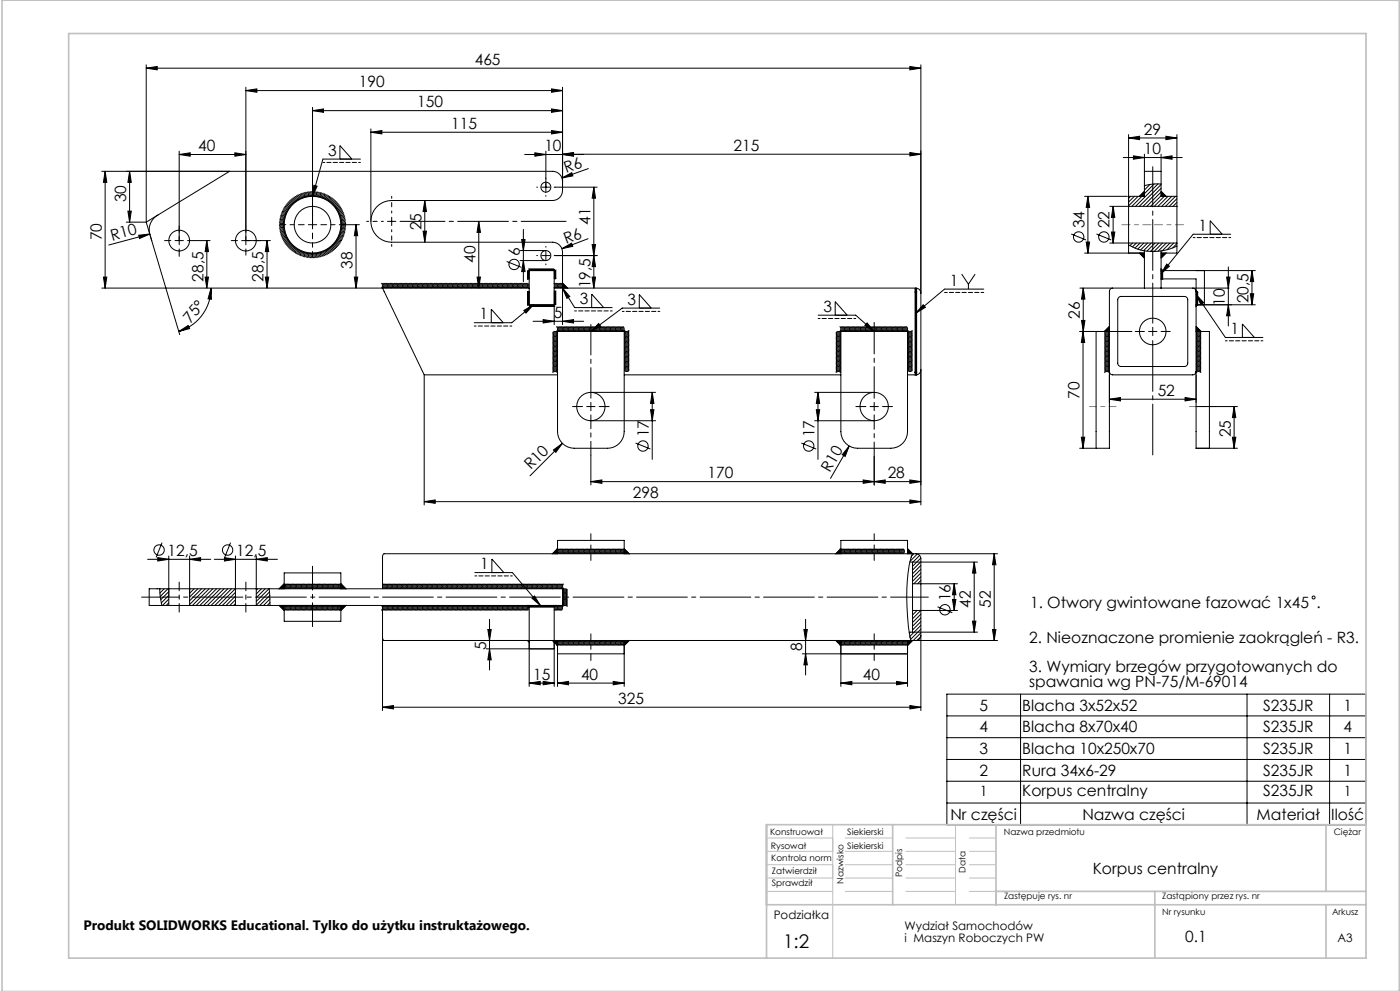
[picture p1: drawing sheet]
<svg xmlns="http://www.w3.org/2000/svg" width="420mm" height="297mm" viewBox="0 0 420 297" stroke-linecap="round" stroke-linejoin="round" font-family="sans-serif">
<defs><g id="words">
<text font-size="5.6" x="234.9" y="284.1">1:2</text>
<g font-size="4.7">
<text x="142.4" y="19.4">465</text>
<text x="107.6" y="26.1">190</text>
<text x="125.2" y="32.1">150</text>
<text x="135.4" y="38.6">115</text>
<text x="343.1" y="40.3">29</text>
<text x="59.5" y="45.3">40</text>
<text x="98.5" y="46.7">3</text>
<text x="163.3" y="45.3">10</text>
<text x="220" y="45.2">215</text>
<text x="343.1" y="46.2">10</text>
<text x="169.9" y="52" transform="rotate(-20 169.9 52)">R6</text>
<text x="37.9" y="60.6" transform="rotate(-90 37.9 60.6)">30</text>
<text x="126.4" y="69" transform="rotate(-90 126.4 69)">25</text>
<text x="177.1" y="67.4" transform="rotate(-90 177.1 67.4)">41</text>
<text x="325.3" y="68.5" transform="rotate(-90 325.3 68.5)">34</text>
<text x="332.9" y="68.5" transform="rotate(-90 332.9 68.5)">22</text>
<text x="359.5" y="69.2">1</text>
<text x="30.5" y="72" transform="rotate(-90 30.5 72)">70</text>
<text x="33.6" y="72.2" transform="rotate(-15 33.6 72.2)">R10</text>
<text x="155.9" y="76.7" transform="rotate(-90 155.9 76.7)">6</text>
<text x="169.9" y="73.1" transform="rotate(-21 169.9 73.1)">R6</text>
<text x="105.8" y="80.6" transform="rotate(-90 105.8 80.6)">38</text>
<text x="142.6" y="78.7" transform="rotate(-90 142.6 78.7)">40</text>
<text x="61" y="84.4" transform="rotate(-90 61 84.4)">28,5</text>
<text x="79.1" y="84.4" transform="rotate(-90 79.1 84.4)">28,5</text>
<text x="177.1" y="86.4" transform="rotate(-90 177.1 86.4)">19,5</text>
<text x="284.9" y="85.6">1</text>
<text x="143.9" y="95.7">1</text>
<text x="166.1" y="95.3">5</text>
<text x="174" y="91.2">3</text>
<text x="188.3" y="91.3">3</text>
<text x="247" y="93.4">3</text>
<text x="324" y="95.5" transform="rotate(-90 324 95.5)">26</text>
<text x="367.5" y="91.7" transform="rotate(-90 367.5 91.7)">10</text>
<text x="374.6" y="90.9" transform="rotate(-90 374.6 90.9)">20,5</text>
<text x="57.1" y="97.1" transform="rotate(-50 57.1 97.1)">75°</text>
<text x="369.2" y="100.1">1</text>
<text x="323.9" y="119.5" transform="rotate(-90 323.9 119.5)">70</text>
<text x="347.3" y="118.6">52</text>
<text x="194.6" y="131.1" transform="rotate(-90 194.6 131.1)">17</text>
<text x="244.3" y="131.1" transform="rotate(-90 244.3 131.1)">17</text>
<text x="369.2" y="131.1" transform="rotate(-90 369.2 131.1)">25</text>
<text x="159.2" y="141" transform="rotate(-45 159.2 141)">R10</text>
<text x="212.3" y="143.3">170</text>
<text x="249" y="141.8" transform="rotate(-60 249 141.8)">R10</text>
<text x="266.3" y="143.3">28</text>
<text x="189.9" y="149.3">298</text>
<text x="50.3" y="166.6">12,5</text>
<text x="70.8" y="166.6">12,5</text>
<text x="144" y="170.6">1</text>
<text x="285.2" y="180.2" transform="rotate(-90 285.2 180.2)">16</text>
<text x="291.2" y="182.1" transform="rotate(-90 291.2 182.1)">42</text>
<text x="297.2" y="182.1" transform="rotate(-90 297.2 182.1)">52</text>
<text x="309" y="182.2">1. Otwory gwintowane fazować 1x45 .</text>
<text x="145.8" y="194.8" transform="rotate(-90 145.8 194.8)">5</text>
<text x="240.7" y="195.1" transform="rotate(-90 240.7 195.1)">8</text>
<text x="308.8" y="192.6">2. Nieoznaczone promienie zaokrągleń - R3.</text>
<text x="160" y="203.7">15</text>
<text x="174.3" y="203.7">40</text>
<text x="258.9" y="203.7">40</text>
<text x="308.8" y="201.3">3. Wymiary brzegów przygotowanych do</text>
<text x="308.8" y="205.8">spawania wg PN-75/M-69014</text>
<text x="185.5" y="210.9">325</text>
<text x="293.8" y="213">5</text>
<text x="306.7" y="213">Blacha 3x52x52</text>
<text x="378.9" y="213">S235JR</text>
<text x="403" y="213">1</text>
<text x="293.8" y="219.5">4</text>
<text x="306.7" y="219.5">Blacha 8x70x40</text>
<text x="378.9" y="219.5">S235JR</text>
<text x="403" y="219.5">4</text>
<text x="293.8" y="226">3</text>
<text x="306.7" y="226">Blacha 10x250x70</text>
<text x="378.9" y="226">S235JR</text>
<text x="403" y="226">1</text>
<text x="293.8" y="232.6">2</text>
<text x="306.7" y="232.6">Rura 34x6-29</text>
<text x="378.9" y="232.6">S235JR</text>
<text x="403" y="232.6">1</text>
<text x="306.7" y="238.6">Korpus centralny</text>
<text x="378.9" y="238.6">S235JR</text>
<text x="285.1" y="245.6">Nr części</text>
<text x="324.7" y="245.6">Nazwa części</text>
<text x="377" y="245.6">Materiał</text>
<text x="399.4" y="245.6">Ilość</text>
<text x="327.8" y="261.9">Korpus centralny</text>
<text x="355.6" y="282.3">0.1</text>
</g>
<g font-size="4.2">
<text x="293.9" y="238.5">1</text>
<text x="403.1" y="238.5">1</text>
</g>
<text font-size="4.1" x="25" y="278.8">Produkt SOLIDWORKS Educational. Tylko do użytku instruktażowego.</text>
<g font-size="3.5">
<text x="232.1" y="275.5">Podziałka</text>
<text x="271.4" y="278.8">Wydział Samochodów</text>
<text x="271.4" y="282.3">i Maszyn Roboczych PW</text>
<text x="401.2" y="282.3">A3</text>
</g>
<g font-size="2.7">
<text x="231" y="250.3">Konstruował</text>
<text x="254.2" y="250.3">Siekierski</text>
<text x="301.2" y="250.3">Nazwa przedmiotu</text>
<text x="400.1" y="250.3">Ciężar</text>
<text x="231.3" y="254.5">Rysował</text>
<text x="254.2" y="254.5">Siekierski</text>
<text x="231.4" y="258.2">Kontrola norm</text>
<text x="231.6" y="261.9">Zatwierdził</text>
<text x="270.7" y="262.9" transform="rotate(-90 270.7 262.9)">Podpis</text>
<text x="289.7" y="261.6" transform="rotate(-90 289.7 261.6)">Data</text>
<text x="231.6" y="265.6">Sprawdził</text>
<text x="253.1" y="264.8" transform="rotate(-90 253.1 264.8)">Nazwisko</text>
<text x="301.2" y="269.4">Zastępuje rys. nr</text>
<text x="348.7" y="269.4">Zastąpiony przez rys. nr</text>
<text x="348.7" y="274.1">Nr rysunku</text>
<text x="399.6" y="274.1">Arkusz</text>
</g>
</g></defs>
<g fill="none" stroke="#000" stroke-width=".3">
<path d="M43.9 19.4v47.2M273 19.9l3.3 .5-3.3 .5zM276.3 19.4v131.9M43.9 20.4l3.3-.5v1zM43.9 20.4h232.4M73.8 27.1l3.3-.5v1.1zM73.8 26.1v47.3M73.8 27.1h95M93.8 33.2l3.3-.5v1zM93.8 32.2v36.4M93.8 33.2h75M111.3 39.6l3.3-.5v1z"/>
<path d="M111.3 38.6v27.7M111.3 39.6h57.5M165.5 39.1l3.3 .5-3.3 .5zM165.5 26.6l3.3 .5-3.3 .6zM165.5 32.7l3.3 .5-3.3 .5zM168.8 26.1v31a3 3 0 0 1-3 3h-48.3a6.2 6.2 0 0 0-6.2 6.2 6.2 6.2 0 0 0 6.2 6.3h48.3a3 3 0 0 1 3 3v21.7M30.5 51.3h135.3a3 3 0 0 1 3 3M31.5 51.3l.5 3.3h-1zM31.5 51.3v35M38.9 51.3v15.3M38.9 51.3l.5 3.3h-1zM53.8 46.3l3.3-.5v1z"/>
<path d="M53.8 45.3v28.1M53.8 46.3h20M68.9 51.3l-25 15.3M70.5 45.8l3.3 .5-3.3 .5zM87 59.9l.8 .4 .2 .8M87.4 59.6l.7 .4 .2 .8M87.7 59.4l.8 .4 .1 .8M88.1 59.1l.7 .4 .1 .9M88.4 58.9l.7 .4 .1 .9M88.8 58.6l.7 .5v.9M89.2 58.4l.6 .6v.8M89.6 58.2l.6 .6v.8"/>
<path d="M90 58.1l.6 .6-.1 .8M90.4 57.9l.6 .6-.2 .8M90.8 57.8l.6 .6-.2 .8M91.2 57.7l.6 .6-.2 .8M91.7 57.6l.5 .6-.3 .8M92.1 57.5l.4 .7-.2 .8M92.5 57.4l.5 .7-.4 .8M93 57.4l.4 .7-.4 .8M93.4 57.3l.4 .8-.4 .7M93.8 57.3l.4 .8-.4 .7M94.2 55.5l.9 .3-1.3 3zM94.3 57.3l.3 .8-.5 .7"/>
<path d="M94.7 57.4l.3 .8-.5 .7M95.1 57.4l.3 .8-.5 .7M95.6 57.5l.2 .8-.6 .7M96 57.6l.2 .8-.6 .6M96.4 57.7l.1 .8-.5 .6M96.8 57.8l.1 .9-.6 .5M97.2 58l.1 .8-.6 .5M97.6 58.1l.1 .9-.7 .5M98 58.3v.8l-.6 .5M98.4 58.5v.8l-.7 .5M98.8 58.7l-.1 .8-.7 .5M99.2 58.9l-.1 .9-.8 .4"/>
<path d="M99.6 59.2l-.2 .8-.8 .4M99.9 59.4l-.2 .9-.8 .3M100.2 59.7l-.2 .8-.8 .3M102 47.7v-4.1l3.6 4.1M108.1 47.7h-11.2l-3.1 11.1M157.4 46.3h17.7M160.5 45.8l3.3 .5-3.3 .5zM162.5 56.1h2.5M163.8 45.3v12M166.5 56.1h12.6M168.6 53.3l2.9-1.5 .4 .9zM168.8 46.3l3.3-.5v1z"/>
<path d="M168.8 46.2l3.3-.5v1zM168.8 46.2h107.5M176.5 50.5l-7.9 2.8M178.1 56.1l.6 3.3h-1.1zM178.1 56.1v30.2M273 45.7l3.3 .5-3.3 .5zM325.4 58.8h12.8M326.4 58.8v17M326.4 58.8l.5 3.3h-1zM337 47.2h17.7M338.6 41.3l3.3-.5v1.1zM338.6 40.3v33.1"/>
<path d="M338.6 41.3h14.5M339.2 58.8l-.6 .6M340 46.7l3.3 .5-3.3 .5zM340.3 58.8l-1.7 1.8M341.4 58.8l-2.8 2.9M341.8 58.8l1.5-1.5v1.5zM342.5 58.8l-3 3M343.3 51.3h5M343.3 57.3l-1.5 1.5M343.3 46.2v12.6h-4.7M343.6 55.6l-.3 .2M345 55.3l-1.7 1.6"/>
<path d="M346.3 55.1l-3 3M347.4 55.1l-6.7 6.7M348.3 47.2l3.3-.5v1zM348.3 55.2a13.6 13.6 0 0 0-5 .4M348.3 46.2v12.6h4.8M348.3 55.3l-6.5 6.5M348.3 56.4l-5.4 5.4M348.3 57.6l-4.3 4.2M348.3 58.7l-3.1 3.1M348.3 57.3l1.5 1.5h-1.5zM348.3 57.3l1.5 1.5M349.3 58.8l-3 3"/>
<path d="M349.8 40.8l3.3 .5-3.3 .6zM350.4 58.8l-3 3M351.5 58.8l-3 3M352.6 58.8l-3 3M353.1 59.5l-2.3 2.3M353.1 40.3v21.5M37.9 66.6h6M38.4 63.3h1l-.5 3.3zM41.6 70.5l3.3-.4-3 1.4zM43.9 66.6l10 33.7M44.9 70.1l-12.3 3.3M47.2 64.6a5 5 0 0 0-2.2 5.7"/>
<path d="M52.5 72.1h2.5M58.1 72.1h4.9M62 72.1v14.2M62 72.1l.6 3.3h-1.1zM72.5 72.1h8.6M80.1 72.1l.5 3.3h-1zM80.1 72.1v14.2M83.8 67.3l.7-.4 .7 .4M83.8 66.8l.7-.3 .8 .5M83.8 66.4l.8-.3 .7 .5M83.8 66l.8-.3 .7 .5M83.9 65.5l.8-.2 .7 .6"/>
<path d="M84 65.1l.8-.1 .7 .5M84.1 64.7l.8-.1 .6 .5M84.2 64.3l.9-.1 .5 .6M84.4 63.9l.8-.1 .6 .6M84.5 63.5l.9-.1 .5 .7M84.7 63.1h.9l.4 .6M84.9 62.7h.8l.5 .7M85.1 62.3l.9 .1 .4 .7M85.3 67.7l-.8-.4-.7 .4M85.3 68.1l-.8-.4-.7 .5M85.3 68.5l-.8-.3-.7 .4M85.4 61.9l.8 .1 .4 .8"/>
<path d="M85.4 68.8l-.8-.2-.7 .4M85.5 69.2l-.9-.2-.6 .4M85.5 69.5l-.8-.2-.6 .6M85.6 61.6l.8 .1 .4 .8M85.6 69.9l-.8-.2-.6 .6M85.8 70.3l-.9-.2-.6 .6M85.9 61.2l.8 .2 .3 .8M85.9 70.6l-.8-.1-.6 .6M86 70.9h-.8l-.5 .6M86.1 60.9l.8 .2 .3 .8M86.2 71.3h-.8l-.5 .6M86.4 71.6h-.8l-.5 .7"/>
<path d="M86.4 60.5l.8 .3 .3 .8M86.6 71.9l-.9 .1-.4 .7M86.7 60.2l.8 .3 .2 .8M86.8 72.2l-.8 .1-.5 .7M87 72.5l-.8 .2-.4 .7M87.2 72.8l-.8 .2-.3 .7M87.5 73.1l-.8 .2-.4 .8M87.7 73.4l-.8 .2-.3 .8M88 73.6l-.8 .3-.2 .8M88.3 73.9l-.8 .3-.2 .8M88.6 74.1l-.8 .3-.2 .8M88.9 74.3l-.8 .4-.1 .8"/>
<path d="M89.2 74.5l-.7 .4-.2 .8M89.5 74.7l-.7 .4-.1 .9M89.8 74.9l-.7 .5v.8M90.2 75.1l-.7 .4v.9M90.5 75.2l-.6 .5v.9M90.9 75.3l-.7 .6 .1 .8M91.2 75.5l-.6 .5 .1 .9M91.6 75.6l-.6 .6 .1 .8M91.9 75.7l-.5 .6 .1 .8M92.3 75.7l-.5 .7 .2 .8M92.5 67.3h2.5M92.7 75.8l-.5 .7 .2 .8"/>
<path d="M93 75.8l-.4 .7 .2 .8M93.4 75.8l-.4 .8 .3 .7M93.8 75.9l-.4 .7 .3 .8M94.1 75.8l-.3 .8 .3 .7M94.5 75.8l-.3 .8 .4 .7M94.9 75.8l-.3 .8 .4 .7M95.2 75.7l-.2 .8 .4 .7M95.6 75.6l-.2 .9 .5 .6M96 75.6l-.2 .8 .5 .6M96.3 75.5l-.1 .8 .5 .6M96.7 75.3l-.2 .9 .6 .6M97 75.2l-.1 .8 .6 .6"/>
<path d="M97.4 75.1l-.1 .8 .6 .5M97.7 74.9v.8l.6 .5M98 74.7v.8l.7 .5M98.3 74.5l.1 .9 .7 .4M98.6 74.3l.1 .8 .7 .5M98.9 74.1l.2 .8 .7 .4M99.2 73.9l.2 .8 .7 .3M99.5 73.6l.2 .8 .8 .4M99.8 73.4l.2 .8 .8 .3M100 73.1l.3 .8 .8 .2M100.3 72.8l.3 .8 .8 .2M100.5 72.5l.3 .8 .9 .2"/>
<path d="M100.6 60l-.3 .8-.8 .3M100.7 72.2l.4 .8 .8 .1M100.9 60.3l-.3 .8-.8 .2M100.9 71.9l.4 .7 .9 .2M101.1 71.6l.5 .7 .8 .1M101.2 60.6l-.4 .8-.8 .2M101.3 71.3l.5 .7h.8M101.5 61l-.4 .7-.8 .2M101.5 70.9l.5 .7h.8M101.6 70.6l.5 .6h.9M101.7 61.3l-.4 .7-.8 .2M101.8 70.2l.5 .7 .8-.1"/>
<path d="M101.9 69.9l.6 .6 .8-.1M102 69.5l.6 .6 .8-.1M102 61.7l-.4 .7-.9 .1M102.1 69.2l.6 .5 .8-.1M102.1 68.8l.7 .5 .8-.2M102.2 68.4l.7 .5 .8-.2M102.2 62l-.4 .7-.9 .1M102.2 68.1l.7 .4 .8-.2M102.3 67l.7 .3 .8-.3M102.3 67.7l.7 .4 .8-.3M102.3 67.3l.7 .4 .8-.3M102.5 62.4l-.5 .7h-.9"/>
<path d="M102.7 62.8l-.6 .6h-.8M102.9 63.2l-.6 .6-.8-.1M103 63.6l-.6 .6-.8-.1M103.2 64l-.6 .6-.8-.2M103.3 64.4l-.6 .5-.8-.1M103.4 64.8l-.6 .5-.8-.2M103.5 67.3h4.3M103.5 65.2l-.6 .5-.8-.2M103.6 65.7l-.7 .4-.8-.2M103.7 66.1l-.7 .4-.8-.3M103.7 66.5l-.7 .4-.8-.3M106.8 67.3v19"/>
<path d="M106.8 67.3l.5 3.3h-1zM116.3 66.3h2.5M117.5 65.1v2.5M126.9 69.3h1l-.5 3.3zM127.4 60.1v12.5M127.4 60.1l.5 3.3h-1zM143.6 66.3l.5 3.3h-1zM143.6 66.3v20M152 78.4l4.5 1.7M156 78.1h7.8M156 75.1h7.8M156.5 71.8h1l-.5 3.3z"/>
<path d="M157 78.1l.5 3.3h-1zM157 68.7v15.7M162.5 76.6h2.5M163.8 75.3v2.5M168.6 74.5l2.9-1.6 .3 .9zM176.4 71.5l-7.8 3M177.6 73.3h1.1l-.6 3.3zM178.1 76.6l.6 3.3h-1.1zM179.1 76.6h-12.6M321.4 70.1l4.4 1.8M325.9 72.5h1l-.5 3.3zM328.9 70.1l4.5 1.8"/>
<path d="M332.9 61.8h20.2M332.9 72.8h20.2M333.4 69.5h1l-.5 3.3zM333.9 61.8l.5 3.3h-1zM333.9 61.8v11M338.6 73.4v2.4M338.6 73.4l2.2 1.1 2.5 .7M338.6 72.8v.1M339.8 72.8l-.8 .8M340.9 72.8l-1.2 1.2M341.8 75.8h1.5v1.5zM341.8 75.8l1.5 1.5"/>
<path d="M342 72.8l-1.5 1.6M343.1 72.8l-1.8 1.9M343.3 75.8h-17.9M343.3 75.2v11.1M343.3 75.2l2.5 .2 2.5-.2M344.3 72.8l-2.1 2.1M345.4 72.8l-2.3 2.3M346.5 72.8l-2.4 2.5M347.6 72.8l-2.5 2.6M348.3 75.2v11.1M348.3 75.8h1.5l-1.5 1.5zM348.7 72.8l-2.5 2.6"/>
<path d="M349.8 75.8l-1.5 1.5M349.9 72.8l-2.5 2.5M350 79.1l.8 .7-2.5 2.2zM351 72.8l-2.3 2.4M352.1 72.8l-2 2.1M353.1 73.8v2h-4.8M353.1 61.8v11M353.1 72.8v1M353.1 60.7l-1.2 1.1M353.1 61.8h-.1M353.1 73l-1.3 1.3M353.1 73.8l-2.3 .9-2.5 .5"/>
<path d="M363.1 70.2v-4l3.6 4M368.5 80v17.7M369.2 70.2h-11.2l-9.7 11.8M31 83h1l-.5 3.3zM53.6 99.3l2.9-1.7 .4 .9zM61.5 83h1.1l-.6 3.3zM63.3 86.3l.1 3.4-1-.1zM63.3 86.3a13.6 13.6 0 0 1-9.7 13M79.6 83h1l-.5 3.3zM106.3 83h1l-.5 3.3zM114.4 84.8l.4 .8-.4 .7M114.8 84.8l.3 .8-.3 .7 12.5 26"/>
<path d="M115.1 84.8l.4 .8-.4 .7M115.5 84.8l.4 .8-.4 .7M115.9 84.8l.4 .8-.4 .7M116.3 84.8l.3 .8-.3 .7M116.6 84.8l.4 .8-.4 .7M117 84.8l.4 .8-.4 .7M117.4 84.8l.4 .8-.4 .7M117.8 84.8l.3 .8-.3 .7M118.1 84.8l.4 .8-.4 .7M118.5 84.8l.4 .8-.4 .7M118.9 84.8l.4 .8-.4 .7M119.3 84.8l.3 .8-.3 .7"/>
<path d="M119.6 84.8l.4 .8-.4 .7M120 84.8l.4 .8-.4 .7M120.4 84.8l.4 .8-.4 .7M120.8 84.8l.3 .8-.3 .7M121.1 84.8l.4 .8-.4 .7M121.5 84.8l.4 .8-.4 .7M121.9 84.8l.4 .8-.4 .7M122.3 84.8l.3 .8-.3 .7M122.6 84.8l.4 .8-.4 .7M123 84.8l.4 .8-.4 .7M123.4 84.8l.4 .8-.4 .7M123.8 84.8l.3 .8-.3 .7"/>
<path d="M124.1 84.8l.4 .8-.4 .7M124.5 84.8l.4 .8-.4 .7M124.9 84.8l.4 .8-.4 .7M125.3 84.8l.3 .8-.3 .7M125.6 84.8l.4 .8-.4 .7M126 84.8l.4 .8-.4 .7M126.4 84.8l.4 .8-.4 .7M126.8 84.8l.3 .8-.3 .7M127.1 84.8l.4 .8-.4 .7M127.5 84.8l.4 .8-.4 .7M127.9 84.8l.4 .8-.4 .7M128.3 84.8l.3 .8-.3 .7"/>
<path d="M128.6 84.8l.4 .8-.4 .7M129 84.8l.4 .8-.4 .7M129.4 84.8l.4 .8-.4 .7M129.8 84.8l.3 .8-.3 .7M130.1 84.8l.4 .8-.4 .7M130.5 84.8l.4 .8-.4 .7M130.9 84.8l.4 .8-.4 .7M131.3 84.8l.3 .8-.3 .7M131.6 84.8l.4 .8-.4 .7M132 84.8l.4 .8-.4 .7M132.4 84.8l.4 .8-.4 .7M132.8 84.8l.3 .8-.3 .7"/>
<path d="M133.1 84.8l.4 .8-.4 .7M133.5 84.8l.4 .8-.4 .7M133.9 84.8l.4 .8-.4 .7M134.3 84.8l.3 .8-.3 .7M134.6 84.8l.4 .8-.4 .7M135 84.8l.4 .8-.4 .7M135.4 84.8l.4 .8-.4 .7M135.8 84.8l.3 .8-.3 .7M136.1 84.8l.4 .8-.4 .7M136.5 84.8l.4 .8-.4 .7M136.9 84.8l.4 .8-.4 .7M137.3 84.8l.3 .8-.3 .7"/>
<path d="M137.6 84.8l.4 .8-.4 .7M138 84.8l.4 .8-.4 .7M138.4 84.8l.4 .8-.4 .7M138.8 84.8l.3 .8-.3 .7M139.1 84.8l.4 .8-.4 .7M139.5 84.8l.4 .8-.4 .7M139.9 84.8l.4 .8-.4 .7M140.3 84.8l.3 .8-.3 .7M140.6 84.8l.4 .8-.4 .7M141 84.8l.4 .8-.4 .7M141.4 84.8l.4 .8-.4 .7M141.8 84.8l.3 .8-.3 .7"/>
<path d="M142.1 84.8l.4 .8-.4 .7M142.5 84.8l.4 .8-.4 .7M142.9 84.8l.4 .8-.4 .7M143.1 83h1l-.5 3.3zM143.3 84.8l.3 .8-.3 .7M143.6 84.8l.4 .8-.4 .7M144 84.8l.4 .8-.4 .7M144.4 84.8l.4 .8-.4 .7M144.8 84.8l.3 .8-.3 .7M145.1 84.8l.4 .8-.4 .7M145.5 84.8l.4 .8-.4 .7M145.9 84.8l.4 .8-.4 .7"/>
<path d="M146.3 84.8l.3 .8-.3 .7M146.6 84.8l.4 .8-.4 .7M147 84.8l.4 .8-.4 .7M147.4 96.7v-4l3.6 4M147.4 84.8l.4 .8-.4 .7M147.8 84.8l.3 .8-.3 .7M148.1 84.8l.4 .8-.4 .7M148.5 84.8l.4 .8-.4 .7M148.9 84.8l.4 .8-.4 .7M149.3 84.8l.3 .8-.3 .7M149.6 84.8l.4 .8-.4 .7M150 84.8l.4 .8-.4 .7"/>
<path d="M150.4 84.8l.4 .8-.4 .7M150.8 84.8l.3 .8-.3 .7M151.1 84.8l.4 .8-.4 .7M151.5 84.8l.4 .8-.4 .7M151.9 84.8l.4 .8-.4 .7M152.3 84.8l.3 .8-.3 .7M152.6 84.8l.4 .8-.4 .7M153 84.8l.4 .8-.4 .7M153.4 84.8l.4 .8-.4 .7M153.8 84.8l.3 .8-.3 .7M154.1 84.8l.4 .8-.4 .7M154.5 84.8l.4 .8-.4 .7"/>
<path d="M154.9 84.8l.4 .8-.4 .7M155.3 84.8l.3 .8-.3 .7M155.6 84.8l.4 .8-.4 .7M156 84.8l.4 .8-.4 .7M156.4 84.8l.4 .8-.4 .7M156.8 84.8l.3 .8-.3 .7M157.1 84.8l.4 .8-.4 .7M157.1 93.1l2.9-1.8-2.2 2.5zM157.5 84.8l.4 .8-.4 .7M157.9 84.8l.4 .8-.4 .7M158.3 84.8l.3 .8-.3 .7M158.3 83.9l.2-.3 .3 .3"/>
<path d="M158.3 83.6l.2-.3 .3 .3M158.3 83.3l.2-.3 .3 .3M158.3 83l.2-.3 .3 .3M158.3 82.7l.2-.3 .3 .3M158.3 82.4l.2-.3 .3 .3M158.3 82.1l.2-.3 .3 .3M158.3 81.8l.2-.3 .3 .3M158.3 81.5l.2-.3 .3 .3M158.3 81.4l.2-.3 .3 .3M158.3 91.6l.2-.3 .3 .3M158.3 91.3l.2-.3 .3 .3M158.3 91l.2-.3 .3 .3"/>
<path d="M158.3 90.7l.2-.3 .3 .3M158.3 90.4l.2-.3 .3 .3M158.3 90.1l.2-.3 .3 .3M158.3 89.8l.2-.3 .3 .3M158.3 89.5l.2-.3 .3 .3M158.3 89.2l.2-.3 .3 .3M158.3 88.9l.2-.3 .3 .3M158.3 88.6l.2-.3 .3 .3M158.3 88.3l.2-.3 .3 .3M158.3 88l.2-.3 .3 .3M158.3 87.7l.2-.3 .3 .3M158.3 87.6l.2-.3 .3 .3"/>
<path d="M158.5 80.6l.3 .2-.3 .3M158.8 91.3h7.5l-.3 .3 .3 .2M158.8 81.1v10.2M158.8 86.3h-128.3M158.8 81.1h7.5M158.8 80.6l.3 .2-.3 .3M159.1 80.6l.3 .2-.3 .3M159.1 91.3l-.3 .3 .3 .2M159.4 80.6l.3 .2-.3 .3M159.4 91.3l-.3 .3 .3 .2M159.7 80.6l.3 .2-.3 .3M159.7 91.3l-.3 .3 .3 .2"/>
<path d="M159.9 96.3h15.2M160 80.6l.3 .2-.3 .3M160 91.3l-.3 .3 .3 .2M160 91.3l-6.5 5.4h-11.2M160.3 80.6l.3 .2-.3 .3M160.3 91.3l-.3 .3 .3 .2M160.6 80.6l.3 .2-.3 .3M160.6 91.3l-.3 .3 .3 .2M160.9 80.6l.3 .2-.3 .3M160.9 91.3l-.3 .3 .3 .2M161.2 80.6l.3 .2-.3 .3M161.2 91.3l-.3 .3 .3 .2"/>
<path d="M161.5 80.6l.3 .2-.3 .3M161.5 91.3l-.3 .3 .3 .2M161.8 80.6l.3 .2-.3 .3M161.8 91.3l-.3 .3 .3 .2M162.1 80.6l.3 .2-.3 .3M162.1 91.3l-.3 .3 .3 .2M162.4 80.6l.3 .2-.3 .3M162.4 91.3l-.3 .3 .3 .2M162.7 80.6l.3 .2-.3 .3M162.7 91.3l-.3 .3 .3 .2M163 95.8l3.3 .5-3.3 .5zM163 80.6l.3 .2-.3 .3"/>
<path d="M163 91.3l-.3 .3 .3 .2M163.3 80.6l.3 .2-.3 .3M163.3 91.3l-.3 .3 .3 .2M163.6 80.6l.3 .2-.3 .3M163.6 91.3l-.3 .3 .3 .2M163.9 80.6l.3 .2-.3 .3M163.9 91.3l-.3 .3 .3 .2M164.2 80.6l.3 .2-.3 .3M164.2 91.3l-.3 .3 .3 .2M164.5 80.6l.3 .2-.3 .3M164.5 91.3l-.3 .3 .3 .2M164.8 80.6l.3 .2-.3 .3"/>
<path d="M164.8 91.3l-.3 .3 .3 .2M165.1 80.6l.3 .2-.3 .3M165.1 91.3l-.3 .3 .3 .2M165.4 80.6l.3 .2-.3 .3M165.4 91.3l-.3 .3 .3 .2M165.7 80.6l.3 .2-.3 .3M165.7 91.3l-.3 .3 .3 .2M165.8 99.7l.7-.4 .8 .4M166 80.6l.3 .2-.3 .3M166 91.3l-.3 .3 .3 .2M166.1 84.8l.4 .8-.4 .7M166.3 80.8l.2 .3 .3-.3"/>
<path d="M166.3 81.1l.2 .3 .3-.3M166.3 81.4l.2 .3 .3-.3M166.3 81.7l.2 .3 .3-.3M166.3 82l.2 .3 .3-.3M166.3 82.3l.2 .3 .3-.3M166.3 82.6l.2 .3 .3-.3M166.3 82.9l.2 .3 .3-.3M166.3 83.2l.2 .3 .3-.3M166.3 83.3l.2 .3 .3-.3M166.3 87l.2 .3 .3-.3M166.3 87.3l.2 .3 .3-.3M166.3 87.6l.2 .3 .3-.3"/>
<path d="M166.3 87.9l.2 .3 .3-.3M166.3 88.2l.2 .3 .3-.3M166.3 88.5l.2 .3 .3-.3M166.3 88.8l.2 .3 .3-.3M166.3 89.1l.2 .3 .3-.3M166.3 89.4l.2 .3 .3-.3M166.3 89.7l.2 .3 .3-.3M166.3 90l.2 .3 .3-.3M166.3 90.3l.2 .3 .3-.3M166.3 90.6l.2 .3 .3-.3M166.3 90.9l.2 .3 .3-.3M166.3 91l.2 .3 .3-.3"/>
<path d="M166.3 81.1v16.2M166.3 86.3h108.5M166.5 84.8l.4 .8-.4 .7M166.6 91.3l-.3 .3 .3 .2M166.9 84.8l.4 .8-.4 .7M166.9 97.8l.4 .8-.4 .7M167.3 97.8l.3 .8-.3 .7M167.3 84.8l.3 .8-.3 .7M167.3 99.3v30a5 5 0 0 0 5 5h10a5 5 0 0 0 5-5v-30M167.3 99.3h20M167.6 97.8l.4 .8-.4 .7M167.6 84.8l.4 .8-.4 .7"/>
<path d="M168 97.8l.4 .8-.4 .7M168 84.8l.4 .8-.4 .7M168.4 97.8l.3 .8-.3 .7M168.4 84.8l.4 .8-.4 .7M168.7 97.8l.4 .8-.4 .7M168.8 86.3l2.1 2.6-.8 .5zM168.8 86.3l3.6 5.9h11.3M168.8 84.8l1.5 1.5h-1.5zM168.8 96.3l3.3-.5v1zM168.8 84.8l1.5 1.5M169.1 97.8l.4 .8-.4 .7M169.5 97.8l.4 .8-.4 .7"/>
<path d="M169.9 97.8l.3 .8-.3 .7M170.2 97.8l.4 .8-.4 .7M170.6 97.8l.4 .8-.4 .7M171 97.8l.3 .8-.3 .7M171.3 97.8l.4 .8-.4 .7M171.7 97.8l.4 .8-.4 .7M172.1 97.8l.3 .8-.3 .7M172.4 97.8l.4 .8-.4 .7M172.8 97.8l.4 .8-.4 .7M173.2 97.8l.4 .8-.4 .7M173.6 97.8l.3 .8-.3 .7M173.9 97.8l.4 .8-.4 .7"/>
<path d="M174.3 97.8l.4 .8-.4 .7M174.7 97.8l.3 .8-.3 .7M175 97.8l.4 .8-.4 .7M175.4 97.8l.4 .8-.4 .7M175.8 97.8l.3 .8-.3 .7M176.1 97.8l.4 .8-.4 .7M176.5 97.8l.4 .8-.4 .7M176.9 97.8l.4 .8-.4 .7M177.3 97.8l.3 .8-.3 .7M177.5 92.2v-4.1l3.6 4.1M177.6 97.8l.4 .8-.4 .7M177.6 83h1.1l-.6 3.3z"/>
<path d="M178 97.8l.4 .8-.4 .7M178.4 97.8l.3 .8-.3 .7M178.7 97.8l.4 .8-.4 .7M179.1 97.8l.4 .8-.4 .7M179.5 97.8l.4 .8-.4 .7M179.6 97l.6 .8-2.9 1.5zM179.9 97.8l.3 .8-.3 .7M180.2 97.8l.4 .8-.4 .7M180.6 97.8l.4 .8-.4 .7M181 97.8l.3 .8-.3 .7M181.3 97.8l.4 .8-.4 .7M181.7 97.8l.4 .8-.4 .7"/>
<path d="M182.1 97.8l.3 .8-.3 .7M182.4 97.8l.4 .8-.4 .7M182.8 97.8l.4 .8-.4 .7M183.2 97.8l.4 .8-.4 .7M183.6 97.8l.3 .8-.3 .7M183.9 97.8l.4 .8-.4 .7M184.3 97.8l.4 .8-.4 .7M184.7 97.8l.3 .8-.3 .7M185 97.8l.4 .8-.4 .7M185.4 97.8l.4 .8-.4 .7M185.8 97.8l.3 .8-.3 .7M186.1 97.8l.4 .8-.4 .7"/>
<path d="M186.5 97.8l.4 .8-.4 .7M186.9 97.8l.4 .8-.4 .7M187.3 99l.7 .3 .8-.3M187.3 99.3l.7 .4 .8-.4M187.3 99.7l.7 .4 .8-.4M191.8 92.3v-4l3.6 4M197.9 92.3h-11.2l-9.4 7M245.5 94.5h11.2l5.6 4.8M250.6 94.5v-4.1l3.6 4.1M250.8 99.7l.7-.4 .8 .4M251.9 97.8l.4 .8-.4 .7M252.3 97.8l.3 .8-.3 .7"/>
<path d="M252.3 99.3v30a5 5 0 0 0 5 5h10a5 5 0 0 0 5-5v-30M252.3 99.3h20M252.6 97.8l.4 .8-.4 .7M253 97.8l.4 .8-.4 .7M253.4 97.8l.3 .8-.3 .7M253.7 97.8l.4 .8-.4 .7M254.1 97.8l.4 .8-.4 .7M254.5 97.8l.4 .8-.4 .7M254.9 97.8l.3 .8-.3 .7M255.2 97.8l.4 .8-.4 .7M255.6 97.8l.4 .8-.4 .7M256 97.8l.3 .8-.3 .7"/>
<path d="M256.3 97.8l.4 .8-.4 .7M256.7 97.8l.4 .8-.4 .7M257.1 97.8l.3 .8-.3 .7M257.4 97.8l.4 .8-.4 .7M257.8 97.8l.4 .8-.4 .7M258.2 97.8l.4 .8-.4 .7M258.6 97.8l.3 .8-.3 .7M258.9 97.8l.4 .8-.4 .7M259.3 97.8l.4 .8-.4 .7M259.7 97.8l.3 .8-.3 .7M260 97.8l.4 .8-.4 .7M260.1 96.8l2.2 2.5-2.9-1.8z"/>
<path d="M260.4 97.8l.4 .8-.4 .7M260.8 97.8l.3 .8-.3 .7M261.1 97.8l.4 .8-.4 .7M261.5 97.8l.4 .8-.4 .7M261.9 97.8l.4 .8-.4 .7M262.3 97.8l.3 .8-.3 .7M262.6 97.8l.4 .8-.4 .7M263 97.8l.4 .8-.4 .7M263.4 97.8l.3 .8-.3 .7M263.7 97.8l.4 .8-.4 .7M264.1 97.8l.4 .8-.4 .7M264.5 97.8l.4 .8-.4 .7"/>
<path d="M264.9 97.8l.3 .8-.3 .7M265.2 97.8l.4 .8-.4 .7M265.6 97.8l.4 .8-.4 .7M266 97.8l.3 .8-.3 .7M266.3 97.8l.4 .8-.4 .7M266.7 97.8l.4 .8-.4 .7M267.1 97.8l.3 .8-.3 .7M267.4 97.8l.4 .8-.4 .7M267.8 97.8l.4 .8-.4 .7M268.2 97.8l.4 .8-.4 .7M268.6 97.8l.3 .8-.3 .7M268.9 97.8l.4 .8-.4 .7"/>
<path d="M269.3 97.8l.4 .8-.4 .7M269.7 97.8l.3 .8-.3 .7M270 97.8l.4 .8-.4 .7M270.4 97.8l.4 .8-.4 .7M270.8 97.8l.3 .8-.3 .7M271.1 97.8l.4 .8-.4 .7M271.5 97.8l.4 .8-.4 .7M271.9 97.8l.4 .8-.4 .7M272.3 99l.7 .3 .8-.3M272.3 99.3l.7 .4 .8-.4M272.3 99.7l.7 .4 .8-.4M274.5 99.9l.3-.3 .2 .3"/>
<path d="M274.5 99.6l.3-.3 .2 .3M274.5 99.3l.3-.3 .2 .3M274.5 99l.3-.3 .2 .3M274.5 98.7l.3-.3 .2 .3M274.5 98.4l.3-.3 .2 .3M274.5 98.1l.3-.3 .2 .3M274.5 97.8l.3-.3 .2 .3M274.5 97.5l.3-.3 .2 .3M274.5 97.2l.3-.3 .2 .3M274.5 96.9l.3-.3 .2 .3M274.5 96.6l.3-.3 .2 .3M274.5 96.3l.3-.3 .2 .3"/>
<path d="M274.5 96l.3-.3 .2 .3M274.5 95.7l.3-.3 .2 .3M274.5 95.4l.3-.3 .2 .3M274.5 95.1l.3-.3 .2 .3M274.5 94.8l.3-.3 .2 .3M274.5 94.5l.3-.3 .2 .3M274.5 94.2l.3-.3 .2 .3M274.5 93.9l.3-.3 .2 .3M274.5 93.6l.3-.3 .2 .3M274.5 93.3l.3-.3 .2 .3M274.5 93l.3-.3 .2 .3M274.5 92.7l.3-.3 .2 .3"/>
<path d="M274.5 92.4l.3-.3 .2 .3M274.5 92.1l.3-.3 .2 .3M274.5 91.8l.3-.3 .2 .3M274.5 91.5l.3-.3 .2 .3M274.5 91.2l.3-.3 .2 .3M274.5 90.9l.3-.3 .2 .3M274.5 90.6l.3-.3 .2 .3M274.5 90.3l.3-.3 .2 .3M274.5 90l.3-.3 .2 .3M274.5 89.7l.3-.3 .2 .3M274.5 89.4l.3-.3 .2 .3M274.5 89.1l.3-.3 .2 .3"/>
<path d="M274.5 88.8l.3-.3 .2 .3M274.5 88.5l.3-.3 .2 .3M274.5 88.2l.3-.3 .2 .3M274.5 87.9l.3-.3 .2 .3M274.5 87.6l.3-.3 .2 .3M274.5 87.3l.3-.3 .2 .3M274.5 87l.3-.3 .2 .3M274.5 86.7l.3-.3 .2 .3M274.5 86.6l.3-.3 .2 .3M274.8 86.3v26M274.8 86.3a1.5 1.5 0 0 1 1.5 1.5M277 91.3l.6 .8-2.8 1.7z"/>
<path d="M288.5 82.1l2 3.1M290.5 85.2v1.4M292.5 82.1l-2 3.1M295.1 86.6h-11.7l-8.6 7.2M323.9 99.3h15.7M324 86.3h44.7M324.5 96h1l-.5 3.3zM324.9 99.3l.5 3.3h-1zM324.9 99.3v35M325 86.3v13M325 86.3l.5 3.3h-1zM328.8 99.3v35"/>
<path d="M331.3 99.7l.8-.4 .7 .4M332.8 97.8v1.5h-1.5zM332.8 97.8l-1.5 1.5M333.8 86.3a1 1 0 0 0-1 1v47h-8.9M335.6 89.2l.7-.4h19a1 1 0 0 1 1 1v19a1 1 0 0 1-1 1h-19a1 1 0 0 1-1-1v-19zM344.6 99.3h2.5M345.8 98.1v2.5M348.3 83.9l.3-.3 .2 .3M348.3 83.3l.3-.3 .2 .3M348.3 83l.3-.3 .2 .3M348.3 82.7l.3-.3 .2 .3M348.3 82.4l.3-.3 .2 .3"/>
<path d="M348.3 82.1l.3-.3 .2 .3M348.3 81.8l.3-.3 .2 .3M348.3 81.5l.3-.3 .2 .3M348.3 81.4l.3-.3 .2 .3M348.3 80.6l.5 .5h-.5zM348.3 80.6l.5 .5M348.8 83.6l-.2-.3-.3 .2 10.5 .1v50.7h12.4M357.8 86.3a1 1 0 0 1 1 1M358.8 91.3h.5l-.5 .5zM358.8 97.8l1.5 1.5h-1.5zM358.8 97.8l1.5 1.5M358.8 88.3l2.3 2.4-.8 .6z"/>
<path d="M358.8 88.3l8.8 12.8h11.3M358.8 99.7l.8-.4 .7 .4M358.8 91.6l.3-.3 .2 .3M358.8 91l.3-.3 .2 .3M358.8 90.7l.3-.3 .2 .3M358.8 90.4l.3-.3 .2 .3M358.8 90.1l.3-.3 .2 .3M358.8 89.8l.3-.3 .2 .3M358.8 89.5l.3-.3 .2 .3M358.8 89.2l.3-.3 .2 .3M358.8 88.9l.3-.3 .2 .3M358.8 88.6l.3-.3 .2 .3"/>
<path d="M358.8 88.3l.3-.3 .2 .3M358.8 88l.3-.3 .2 .3M358.8 87.7l.3-.3 .2 .3M358.8 87.6l.3-.3 .2 .3M358.8 99.3h4v35M359.3 91.3l-.5 .5M361.3 81.1v10.2M368 83h1l-.5 3.3zM368.5 91.3l.5 3.3h-1zM375.1 88h1l-.5 3.3zM375.6 81.1l.5 3.3h-1zM375.6 81.1v10.2"/>
<path d="M376.6 91.3h-17.8l.3-.2 .2 .2M376.6 81.1h-28.3M127.3 112.3v39M127.3 112.3h40M165.8 111.7l.7-.4 .8 .4M165.8 111.3l.7-.3 .8 .3M165.8 111l.7-.4 .8 .4M165.8 110.6l.7-.4 .8 .4M165.8 110.2l.7-.4 .8 .4M165.8 109.8l.7-.3 .8 .3M165.8 109.5l.7-.4 .8 .4M165.8 109.1l.7-.4 .8 .4"/>
<path d="M165.8 108.7l.7-.4 .8 .4M165.8 108.3l.7-.3 .8 .3M165.8 108l.7-.4 .8 .4M165.8 107.6l.7-.4 .8 .4M165.8 107.2l.7-.4 .8 .4M165.8 106.8l.7-.3 .8 .3M165.8 106.5l.7-.4 .8 .4M165.8 106.1l.7-.4 .8 .4M165.8 105.7l.7-.4 .8 .4M165.8 105.3l.7-.3 .8 .3M165.8 105l.7-.4 .8 .4M165.8 104.6l.7-.4 .8 .4"/>
<path d="M165.8 104.2l.7-.4 .8 .4M165.8 103.8l.7-.3 .8 .3M165.8 103.5l.7-.4 .8 .4M165.8 103.1l.7-.4 .8 .4M165.8 102.7l.7-.4 .8 .4M165.8 102.3l.7-.3 .8 .3M165.8 102l.7-.4 .8 .4M165.8 101.6l.7-.4 .8 .4M165.8 101.2l.7-.4 .8 .4M165.8 100.8l.7-.3 .8 .3M165.8 100.5l.7-.4 .8 .4M165.8 100.1l.7-.4 .8 .4"/>
<path d="M177.3 117.6h19.4M187.3 100.1l.7 .4 .8-.4M187.3 100.5l.7 .3 .8-.3M187.3 100.8l.7 .4 .8-.4M187.3 101.2l.7 .4 .8-.4M187.3 101.6l.7 .4 .8-.4M187.3 102l.7 .3 .8-.3M187.3 102.3l.7 .4 .8-.4M187.3 102.7l.7 .4 .8-.4M187.3 103.1l.7 .4 .8-.4M187.3 103.5l.7 .3 .8-.3M187.3 103.8l.7 .4 .8-.4"/>
<path d="M187.3 104.2l.7 .4 .8-.4M187.3 104.6l.7 .4 .8-.4M187.3 105l.7 .3 .8-.3M187.3 105.3l.7 .4 .8-.4M187.3 105.7l.7 .4 .8-.4M187.3 106.1l.7 .4 .8-.4M187.3 106.5l.7 .3 .8-.3M187.3 106.8l.7 .4 .8-.4M187.3 107.2l.7 .4 .8-.4M187.3 107.6l.7 .4 .8-.4M187.3 108l.7 .3 .8-.3M187.3 108.3l.7 .4 .8-.4"/>
<path d="M187.3 108.7l.7 .4 .8-.4M187.3 109.1l.7 .4 .8-.4M187.3 109.5l.7 .3 .8-.3M187.3 109.8l.7 .4 .8-.4M187.3 110.2l.7 .4 .8-.4M187.3 110.6l.7 .4 .8-.4M187.3 111l.7 .3 .8-.3M187.3 112.3h65M195.7 117.6v20.1M195.7 117.6l.5 3.3h-1zM244.4 117.6h17.9M245.4 117.6v20.1"/>
<path d="M245.4 117.6l.5 3.3h-1zM250.8 111.7l.7-.4 .8 .4M250.8 111.3l.7-.3 .8 .3M250.8 111l.7-.4 .8 .4M250.8 110.6l.7-.4 .8 .4M250.8 110.2l.7-.4 .8 .4M250.8 109.8l.7-.3 .8 .3M250.8 109.5l.7-.4 .8 .4M250.8 109.1l.7-.4 .8 .4M250.8 108.7l.7-.4 .8 .4M250.8 108.3l.7-.3 .8 .3M250.8 108l.7-.4 .8 .4"/>
<path d="M250.8 107.6l.7-.4 .8 .4M250.8 107.2l.7-.4 .8 .4M250.8 106.8l.7-.3 .8 .3M250.8 106.5l.7-.4 .8 .4M250.8 106.1l.7-.4 .8 .4M250.8 105.7l.7-.4 .8 .4M250.8 105.3l.7-.3 .8 .3M250.8 105l.7-.4 .8 .4M250.8 104.6l.7-.4 .8 .4M250.8 104.2l.7-.4 .8 .4M250.8 103.8l.7-.3 .8 .3M250.8 103.5l.7-.4 .8 .4"/>
<path d="M250.8 103.1l.7-.4 .8 .4M250.8 102.7l.7-.4 .8 .4M250.8 102.3l.7-.3 .8 .3M250.8 102l.7-.4 .8 .4M250.8 101.6l.7-.4 .8 .4M250.8 101.2l.7-.4 .8 .4M250.8 100.8l.7-.3 .8 .3M250.8 100.5l.7-.4 .8 .4M250.8 100.1l.7-.4 .8 .4M272.3 100.1l.7 .4 .8-.4M272.3 100.5l.7 .3 .8-.3M272.3 100.8l.7 .4 .8-.4"/>
<path d="M272.3 101.2l.7 .4 .8-.4M272.3 101.6l.7 .4 .8-.4M272.3 102l.7 .3 .8-.3M272.3 102.3l.7 .4 .8-.4M272.3 102.7l.7 .4 .8-.4M272.3 103.1l.7 .4 .8-.4M272.3 103.5l.7 .3 .8-.3M272.3 103.8l.7 .4 .8-.4M272.3 104.2l.7 .4 .8-.4M272.3 104.6l.7 .4 .8-.4M272.3 105l.7 .3 .8-.3M272.3 105.3l.7 .4 .8-.4"/>
<path d="M272.3 105.7l.7 .4 .8-.4M272.3 106.1l.7 .4 .8-.4M272.3 106.5l.7 .3 .8-.3M272.3 106.8l.7 .4 .8-.4M272.3 107.2l.7 .4 .8-.4M272.3 107.6l.7 .4 .8-.4M272.3 108l.7 .3 .8-.3M272.3 108.3l.7 .4 .8-.4M272.3 108.7l.7 .4 .8-.4M272.3 109.1l.7 .4 .8-.4M272.3 109.5l.7 .3 .8-.3M272.3 109.8l.7 .4 .8-.4"/>
<path d="M272.3 110.2l.7 .4 .8-.4M272.3 110.6l.7 .4 .8-.4M272.3 111l.7 .3 .8-.3M272.3 112.3h2.5M274.5 111.6l.3-.3 .2 .3M274.5 111.3l.3-.3 .2 .3M274.5 111l.3-.3 .2 .3M274.5 110.7l.3-.3 .2 .3M274.5 110.4l.3-.3 .2 .3M274.5 110.1l.3-.3 .2 .3M274.5 109.8l.3-.3 .2 .3M274.5 109.5l.3-.3 .2 .3"/>
<path d="M274.5 109.2l.3-.3 .2 .3M274.5 108.9l.3-.3 .2 .3M274.5 108.6l.3-.3 .2 .3M274.5 108.3l.3-.3 .2 .3M274.5 108l.3-.3 .2 .3M274.5 107.7l.3-.3 .2 .3M274.5 107.4l.3-.3 .2 .3M274.5 107.1l.3-.3 .2 .3M274.5 106.8l.3-.3 .2 .3M274.5 106.5l.3-.3 .2 .3M274.5 106.2l.3-.3 .2 .3M274.5 105.9l.3-.3 .2 .3"/>
<path d="M274.5 105.6l.3-.3 .2 .3M274.5 105.3l.3-.3 .2 .3M274.5 105l.3-.3 .2 .3M274.5 104.7l.3-.3 .2 .3M274.5 104.4l.3-.3 .2 .3M274.5 104.1l.3-.3 .2 .3M274.5 103.8l.3-.3 .2 .3M274.5 103.5l.3-.3 .2 .3M274.5 103.2l.3-.3 .2 .3M274.5 102.9l.3-.3 .2 .3M274.5 102.6l.3-.3 .2 .3M274.5 102.3l.3-.3 .2 .3"/>
<path d="M274.5 102l.3-.3 .2 .3M274.5 101.7l.3-.3 .2 .3M274.5 101.4l.3-.3 .2 .3M274.5 101.1l.3-.3 .2 .3M274.5 100.8l.3-.3 .2 .3M274.5 100.5l.3-.3 .2 .3M274.5 100.2l.3-.3 .2 .3M274.5 112.6l.3-.3 .2 .3M274.5 112.3l.3-.3 .2 .3M274.5 112l.3-.3 .2 .3M274.5 111.7l.3-.3 .2 .3M276.3 110.8a1.5 1.5 0 0 1-1.5 1.5"/>
<path d="M331.3 111.3a.97 .97 0 0 1 1.1-.3 .97 .97 0 0 1 .7 1l.7 .3h24a1.18 1.18 0 0 0 1.1-1.1l.7-.2 .7 .3M331.3 111.7l.8-.4 .7 .4M331.3 111l.8-.4 .7 .4M331.3 110.6l.8-.4 .7 .4M331.3 110.2l.8-.4 .7 .4M331.3 109.8l.8-.3 .7 .3M331.3 109.5l.8-.4 .7 .4M331.3 109.1l.8-.4 .7 .4M331.3 108.7l.8-.4 .7 .4M331.3 108.3l.8-.3 .7 .3M331.3 108l.8-.4 .7 .4M331.3 107.6l.8-.4 .7 .4"/>
<path d="M331.3 107.2l.8-.4 .7 .4M331.3 106.8l.8-.3 .7 .3M331.3 106.5l.8-.4 .7 .4M331.3 106.1l.8-.4 .7 .4M331.3 105.7l.8-.4 .7 .4M331.3 105.3l.8-.3 .7 .3M331.3 105l.8-.4 .7 .4M331.3 104.6l.8-.4 .7 .4M331.3 104.2l.8-.4 .7 .4M331.3 103.8l.8-.3 .7 .3M331.3 103.5l.8-.4 .7 .4M331.3 103.1l.8-.4 .7 .4"/>
<path d="M331.3 102.7l.8-.4 .7 .4M331.3 102.3l.8-.3 .7 .3M331.3 102l.8-.4 .7 .4M331.3 101.6l.8-.4 .7 .4M331.3 101.2l.8-.4 .7 .4M331.3 100.8l.8-.3 .7 .3M331.3 100.5l.8-.4 .7 .4M331.3 100.1l.8-.4 .7 .4M332.8 119.6l3.3-.5v1.1zM332.8 119.6h26M355.5 119.1l3.3 .5-3.3 .6zM358.8 111.7l.8-.4 .7 .4"/>
<path d="M358.8 111l.8-.4 .7 .4M358.8 110.6l.8-.4 .7 .4M358.8 110.2l.8-.4 .7 .4M358.8 109.8l.8-.3 .7 .3M358.8 109.5l.8-.4 .7 .4M358.8 109.1l.8-.4 .7 .4M358.8 108.7l.8-.4 .7 .4M358.8 108.3l.8-.3 .7 .3M358.8 108l.8-.4 .7 .4M358.8 107.6l.8-.4 .7 .4M358.8 107.2l.8-.4 .7 .4M358.8 106.8l.8-.3 .7 .3"/>
<path d="M358.8 106.5l.8-.4 .7 .4M358.8 106.1l.8-.4 .7 .4M358.8 105.7l.8-.4 .7 .4M358.8 105.3l.8-.3 .7 .3M358.8 105l.8-.4 .7 .4M358.8 104.6l.8-.4 .7 .4M358.8 104.2l.8-.4 .7 .4M358.8 103.8l.8-.3 .7 .3M358.8 103.5l.8-.4 .7 .4M358.8 103.1l.8-.4 .7 .4M358.8 102.7l.8-.4 .7 .4M358.8 102.3l.8-.3 .7 .3"/>
<path d="M358.8 102l.8-.4 .7 .4M358.8 101.6l.8-.4 .7 .4M358.8 101.2l.8-.4 .7 .4M358.8 100.8l.8-.3 .7 .3M358.8 100.5l.8-.4 .7 .4M358.8 100.1l.8-.4 .7 .4M372.7 101.1v-4l3.6 4M166 134.9l2.7-2-2 2.7zM168.7 132.9l-9.7 9.7M176 121.8h2.5M177.3 136.4v8.9M177.3 126.1h19.4"/>
<path d="M177.3 120.6v2.5M190.7 132.8l4.4 1.8M195.2 122.8h1l-.5 3.3zM240.4 132.8l4.4 1.8M244.4 126.1h17.9M244.9 122.8h1l-.5 3.3zM254.8 133.7l-1.3 3.1-.8-.5zM254.8 133.7l-5.6 9.7M261 121.8h2.5M262.3 120.6v2.5M262.3 136.8v8.5M324.4 131h1l-.5 3.3z"/>
<path d="M358.8 121.8h12.4M369.7 131h1l-.5 3.3zM370.2 121.8v12.5M370.2 121.8l.5 3.3h-1zM127.3 150.3l3.3-.5v1.1zM127.3 150.3h149M177.3 144.3l3.3-.5v1.1zM177.3 144.3h99M259 143.8l3.3 .5-3.3 .6zM262.3 144.3l3.3-.5v1.1zM273 143.8l3.3 .5-3.3 .6zM273 149.8l3.3 .5-3.3 .6z"/>
<path d="M44.3 167.6h18.9M47.3 167.1l3.3 .5-3.3 .5zM47.9 176.5l.2 2.5 .5 2.5M48.1 176.5l-.2 .2M48.6 162.6l-1.8 4.5M49.3 176.5l-1.3 1.3M50.4 176.5l-2.3 2.3M50.6 177.3l-2.4 2.5M50.6 178.4l-2.2 2.3M50.6 179.6l-1.9 1.9M50.6 166.6v14.9M56.9 167.6l3.3-.5v1z"/>
<path d="M56.9 166.6v14.9M57.1 176.5l-.2 .2M58.2 176.5l-1.3 1.3M59.4 176.5l-2.5 2.4M60.5 176.5l-3.6 3.6M61.6 176.5l-4.7 4.7M62.7 176.5l-5 5M63.8 176.5l-5 5M64.3 167.6h18.9M65 176.5l-5 5M66.1 176.5l-5 5M67.2 176.5l-5 5"/>
<path d="M67.3 167.1l3.3 .5-3.3 .5zM68.3 176.5l-5 5M69.2 162.6l-1.8 4.5M69.5 176.5l-5 5M70.6 176.5l-5 5M70.6 166.6v14.9M70.6 177.5l-3.9 4M70.6 178.6l-2.8 2.9M70.6 179.8l-1.7 1.7M76.9 167.6l3.3-.5v1zM76.9 166.6v14.9M77.3 176.5l-.4 .4"/>
<path d="M78.4 176.5l-1.5 1.5M79.6 176.5l-2.7 2.6M80.7 176.5l-3.8 3.8M80.7 176.5l.3 5M80.9 177.4l-4 4M81 178.4l-3.1 3.1M81 179.5l-1.9 2M85.3 175v1.5h-1.5zM85.3 175l-1.5 1.5M85.6 175l-.3 .7 .3 .8M86 175l-.4 .7 .4 .8M86.4 175l-.4 .7 .4 .8"/>
<path d="M86.7 175l-.3 .7 .3 .8M87.1 175l-.4 .7 .4 .8M87.5 175l-.4 .7 .4 .8M87.8 175l-.3 .7 .3 .8M88.2 175l-.4 .7 .4 .8M88.6 175l-.4 .7 .4 .8M89 175l-.4 .7 .4 .8M89.3 175l-.3 .7 .3 .8M89.7 175l-.4 .7 .4 .8M90.1 175l-.4 .7 .4 .8M90.4 175l-.3 .7 .3 .8M90.8 175l-.4 .7 .4 .8"/>
<path d="M91.2 175l-.4 .7 .4 .8M91.5 175l-.3 .7 .3 .8M91.9 175l-.4 .7 .4 .8M92.3 175l-.4 .7 .4 .8M92.6 175l-.3 .7 .3 .8M93 175l-.4 .7 .4 .8M93.4 175l-.4 .7 .4 .8M93.8 175l-.4 .7 .4 .8M94.1 175l-.3 .7 .3 .8M94.5 175l-.4 .7 .4 .8M94.9 175l-.4 .7 .4 .8M95.2 175l-.3 .7 .3 .8"/>
<path d="M95.6 175l-.4 .7 .4 .8M96 175l-.4 .7 .4 .8M96.3 175l-.3 .7 .3 .8M96.7 175l-.4 .7 .4 .8M97.1 175l-.4 .7 .4 .8M97.5 175l-.4 .7 .4 .8M97.8 175l-.3 .7 .3 .8M98.2 175l-.4 .7 .4 .8M98.6 175l-.4 .7 .4 .8M98.9 175l-.3 .7 .3 .8M99.3 175l-.4 .7 .4 .8M99.7 175l-.4 .7 .4 .8"/>
<path d="M100 175l-.3 .7 .3 .8M100.4 175l-.4 .7 .4 .8M100.8 175l-.4 .7 .4 .8M101.1 175l-.3 .7 .3 .8M101.5 175l-.4 .7 .4 .8M101.9 175l-.4 .7 .4 .8M102.3 175l-.4 .7 .4 .8v-4.8h-17v4.8M102.3 175l1.5 1.5h-1.5zM102.3 175l1.5 1.5M102.6 175l-.3 .7 .3 .8M115.1 175l-.3 .7 .3 .8M115.5 175l-.4 .7 .4 .8"/>
<path d="M115.9 175l-.4 .7 .4 .8M116.3 175l-.4 .7 .4 .8M116.6 175l-.3 .7 .3 .8M117 175l-.4 .7 .4 .8M117.4 175l-.4 .7 .4 .8M117.8 175l-.4 .7 .4 .8M118.1 175l-.3 .7 .3 .8M118.5 175l-.4 .7 .4 .8M118.9 175l-.4 .7 .4 .8M119.3 175l-.4 .7 .4 .8M119.6 175l-.3 .7 .3 .8M120 175l-.4 .7 .4 .8"/>
<path d="M120.4 175l-.4 .7 .4 .8M120.8 175l-.4 .7 .4 .8M121.1 175l-.3 .7 .3 .8M121.5 175l-.4 .7 .4 .8M121.9 175l-.4 .7 .4 .8M122.3 175l-.4 .7 .4 .8M122.6 175l-.3 .7 .3 .8M123 175l-.4 .7 .4 .8M123.4 175l-.4 .7 .4 .8M123.8 175l-.4 .7 .4 .8M124.1 175l-.3 .7 .3 .8M124.5 175l-.4 .7 .4 .8"/>
<path d="M124.9 175l-.4 .7 .4 .8M125.3 175l-.4 .7 .4 .8M125.6 175l-.3 .7 .3 .8M126 175l-.4 .7 .4 .8M126.4 175l-.4 .7 .4 .8M126.8 175l-.4 .7 .4 .8M127.1 175l-.3 .7 .3 .8M127.5 175l-.4 .7 .4 .8M127.9 175l-.4 .7 .4 .8M128.3 175l-.4 .7 .4 .8M128.6 175l-.3 .7 .3 .8M129 175l-.4 .7 .4 .8"/>
<path d="M129.4 175l-.4 .7 .4 .8M129.8 175l-.4 .7 .4 .8M130.1 175l-.3 .7 .3 .8M130.5 175l-.4 .7 .4 .8M130.9 175l-.4 .7 .4 .8M131.3 175l-.4 .7 .4 .8M131.6 175l-.3 .7 .3 .8M132 175l-.4 .7 .4 .8M132.4 175l-.4 .7 .4 .8M132.8 175l-.4 .7 .4 .8M133.1 175l-.3 .7 .3 .8M133.5 175l-.4 .7 .4 .8"/>
<path d="M133.9 175l-.4 .7 .4 .8M134.3 175l-.4 .7 .4 .8M134.6 175l-.3 .7 .3 .8M135 175l-.4 .7 .4 .8M135.4 175l-.4 .7 .4 .8M135.8 175l-.4 .7 .4 .8M136.1 175l-.3 .7 .3 .8M136.5 175l-.4 .7 .4 .8M136.9 175l-.4 .7 .4 .8M137.3 175l-.4 .7 .4 .8M137.6 175l-.3 .7 .3 .8M138 175l-.4 .7 .4 .8"/>
<path d="M138.4 175l-.4 .7 .4 .8M138.8 175l-.4 .7 .4 .8M139.1 175l-.3 .7 .3 .8M139.5 175l-.4 .7 .4 .8M139.9 175l-.4 .7 .4 .8M140.3 175l-.4 .7 .4 .8M140.6 175l-.3 .7 .3 .8M141 175l-.4 .7 .4 .8M141.4 175l-.4 .7 .4 .8M141.8 175l-.4 .7 .4 .8M142.1 175l-.3 .7 .3 .8M142.5 171.6h11.2l8.4 9.9"/>
<path d="M142.5 175l-.4 .7 .4 .8M142.9 175l-.4 .7 .4 .8M143.3 175l-.4 .7 .4 .8M143.6 175l-.3 .7 .3 .8M144 175l-.4 .7 .4 .8M144.4 175l-.4 .7 .4 .8M144.8 175l-.4 .7 .4 .8M145.1 175l-.3 .7 .3 .8M145.5 175l-.4 .7 .4 .8M145.9 175l-.4 .7 .4 .8M146.3 175l-.4 .7 .4 .8M146.6 175l-.3 .7 .3 .8"/>
<path d="M147 175l-.4 .7 .4 .8M147.4 175l-.4 .7 .4 .8M147.6 171.6v-4l3.6 4M147.8 175l-.4 .7 .4 .8M148.1 175l-.3 .7 .3 .8M148.5 175l-.4 .7 .4 .8M148.9 175l-.4 .7 .4 .8M149.3 175l-.4 .7 .4 .8M149.6 175l-.3 .7 .3 .8M150 175l-.4 .7 .4 .8M150.4 175l-.4 .7 .4 .8M150.8 175l-.4 .7 .4 .8"/>
<path d="M151.1 175l-.3 .7 .3 .8M151.5 175l-.4 .7 .4 .8M151.9 175l-.4 .7 .4 .8M152.3 175l-.4 .7 .4 .8M152.6 175l-.3 .7 .3 .8M153 175l-.4 .7 .4 .8M153.4 175l-.4 .7 .4 .8M153.8 175l-.4 .7 .4 .8M154.1 175l-.3 .7 .3 .8M154.5 175l-.4 .7 .4 .8M154.9 175l-.4 .7 .4 .8M155.3 175l-.4 .7 .4 .8"/>
<path d="M155.6 175l-.3 .7 .3 .8M156 175l-.4 .7 .4 .8M156.4 175l-.4 .7 .4 .8M156.8 175l-.4 .7 .4 .8M157.1 175l-.3 .7 .3 .8M157.5 175l-.4 .7 .4 .8M157.9 175l-.4 .7 .4 .8M158.3 175l-.4 .7 .4 .8M158.6 175l-.3 .7 .3 .8M159 175l-.4 .7 .4 .8M159.4 175l-.4 .7 .4 .8M159.6 179.3l.7-.7 1.8 2.9z"/>
<path d="M159.8 175l-.4 .7 .4 .8M160.1 175l-.3 .7 .3 .8M160.5 175l-.4 .7 .4 .8M160.9 175l-.4 .7 .4 .8M161.3 175l-.4 .7 .4 .8M161.6 175l-.3 .7 .3 .8M162 175l-.4 .7 .4 .8M162.4 175l-.4 .7 .4 .8M162.8 175l-.4 .7 .4 .8M163.1 175l-.3 .7 .3 .8M163.5 175l-.4 .7 .4 .8M163.9 175l-.4 .7 .4 .8"/>
<path d="M164.3 175l-.4 .7 .4 .8M164.6 175l-.3 .7 .3 .8M165 175l-.4 .7 .4 .8M165.4 175l-.4 .7 .4 .8M165.8 176.5h3M165.8 176.5h-121v5h5.8M165.8 175l-.4 .7 .4 .8M166.1 175l-.3 .7 .3 .8M166.5 175l-.4 .7 .4 .8M166.9 175l-.4 .7 .4 .8M166.9 164.5l.4 .7-.4 .8M167.3 164.5v1.5h-1.5z"/>
<path d="M167.3 164.5l.3 .7-.3 .8v-4h20v4M167.3 175l-.4 .7 .4 .8M167.3 164.5l-1.5 1.5M167.6 164.5l.4 .7-.4 .8M167.6 175l-.3 .7 .3 .8M168 164.5l.4 .7-.4 .8M168 175l-.4 .7 .4 .8M168.4 164.5l.3 .7-.3 .8M168.4 175l-.4 .7 .4 .8M168.7 164.5l.4 .7-.4 .8M168.8 179.7l.7-.4 .8 .4M168.8 179.3l.7-.3 .8 .3"/>
<path d="M168.8 179l.7-.4 .8 .4M168.8 178.6l.7-.4 .8 .4M168.8 178.2l.7-.3 .8 .3M168.8 177.9l.7-.4 .8 .4M168.8 177.5l.7-.3 .8 .3M168.8 177.2l.7-.4 .8 .4M168.8 176.8l.7-.3 .8 .3M168.8 175l-.4 .7 .4 .8M168.8 176.5v5M169.1 164.5l.4 .7-.4 .8M169.1 175l-.3 .7 .3 .8M169.5 164.5l.4 .7-.4 .8"/>
<path d="M169.9 164.5l.3 .7-.3 .8M170.2 164.5l.4 .7-.4 .8M170.6 164.5l.4 .7-.4 .8M171 164.5l.3 .7-.3 .8M171.3 164.5l.4 .7-.4 .8M171.7 164.5l.4 .7-.4 .8M172.1 164.5l.3 .7-.3 .8M172.4 164.5l.4 .7-.4 .8M172.8 164.5l.4 .7-.4 .8M173.2 164.5l.4 .7-.4 .8M173.6 164.5l.3 .7-.3 .8M173.9 164.5l.4 .7-.4 .8"/>
<path d="M174.3 164.5l.4 .7-.4 .8M174.7 164.5l.3 .7-.3 .8M175 164.5l.4 .7-.4 .8M175.4 164.5l.4 .7-.4 .8M175.8 164.5l.3 .7-.3 .8M176.1 164.5l.4 .7-.4 .8M176.5 164.5l.4 .7-.4 .8M176.9 164.5l.4 .7-.4 .8M177.3 164.5l.3 .7-.3 .8M177.6 164.5l.4 .7-.4 .8M178 164.5l.4 .7-.4 .8M178.4 164.5l.3 .7-.3 .8"/>
<path d="M178.7 164.5l.4 .7-.4 .8M179.1 164.5l.4 .7-.4 .8M179.5 164.5l.4 .7-.4 .8M179.9 164.5l.3 .7-.3 .8M180.2 164.5l.4 .7-.4 .8M180.6 164.5l.4 .7-.4 .8M181 164.5l.3 .7-.3 .8M181.3 164.5l.4 .7-.4 .8M181.7 164.5l.4 .7-.4 .8M182.1 164.5l.3 .7-.3 .8M182.4 164.5l.4 .7-.4 .8M182.8 164.5l.4 .7-.4 .8"/>
<path d="M183.2 164.5l.4 .7-.4 .8M183.6 164.5l.3 .7-.3 .8M183.9 164.5l.4 .7-.4 .8M184.3 164.5l.4 .7-.4 .8M184.7 164.5l.3 .7-.3 .8M185 164.5l.4 .7-.4 .8M185.4 164.5l.4 .7-.4 .8M185.8 164.5l.3 .7-.3 .8M186.1 164.5l.4 .7-.4 .8M186.5 164.5l.4 .7-.4 .8M186.9 164.5l.4 .7-.4 .8M187.3 164.5l1.5 1.5h-1.5z"/>
<path d="M187.3 164.5l1.5 1.5M251.9 164.5l.4 .7-.4 .8M252.3 164.5v1.5h-1.5zM252.3 164.5l-1.5 1.5M252.3 164.5l.3 .7-.3 .8v-4h20v4M252.6 164.5l.4 .7-.4 .8M253 164.5l.4 .7-.4 .8M253.4 164.5l.3 .7-.3 .8M253.7 164.5l.4 .7-.4 .8M254.1 164.5l.4 .7-.4 .8M254.5 164.5l.3 .7-.3 .8M254.8 164.5l.4 .7-.4 .8"/>
<path d="M255.2 164.5l.4 .7-.4 .8M255.6 164.5l.3 .7-.3 .8M255.9 164.5l.4 .7-.4 .8M256.3 164.5l.4 .7-.4 .8M256.7 164.5l.3 .7-.3 .8M257 164.5l.4 .7-.4 .8M257.4 164.5l.4 .7-.4 .8M257.8 164.5l.3 .7-.3 .8M258.1 164.5l.4 .7-.4 .8M258.5 164.5l.4 .7-.4 .8M258.9 164.5l.3 .7-.3 .8M259.2 164.5l.4 .7-.4 .8"/>
<path d="M259.6 164.5l.4 .7-.4 .8M260 164.5l.3 .7-.3 .8M260.3 164.5l.4 .7-.4 .8M260.7 164.5l.4 .7-.4 .8M261.1 164.5l.3 .7-.3 .8M261.4 164.5l.4 .7-.4 .8M261.8 164.5l.4 .7-.4 .8M262.2 164.5l.3 .7-.3 .8M262.5 164.5l.4 .7-.4 .8M262.9 164.5l.4 .7-.4 .8M263.3 164.5l.3 .7-.3 .8M263.6 164.5l.4 .7-.4 .8"/>
<path d="M264 164.5l.4 .7-.4 .8M264.4 164.5l.3 .7-.3 .8M264.7 164.5l.4 .7-.4 .8M265.1 164.5l.4 .7-.4 .8M265.5 164.5l.3 .7-.3 .8M265.8 164.5l.4 .7-.4 .8M266.2 164.5l.4 .7-.4 .8M266.6 164.5l.3 .7-.3 .8M266.9 164.5l.4 .7-.4 .8M267.3 164.5l.4 .7-.4 .8M267.7 164.5l.3 .7-.3 .8M268 164.5l.4 .7-.4 .8"/>
<path d="M268.4 164.5l.4 .7-.4 .8M268.8 164.5l.3 .7-.3 .8M269.1 164.5l.4 .7-.4 .8M269.5 164.5l.4 .7-.4 .8M269.9 164.5l.3 .7-.3 .8M270.2 164.5l.4 .7-.4 .8M270.6 164.5l.4 .7-.4 .8M271 164.5l.3 .7-.3 .8M272.3 164.5l1.5 1.5h-1.5zM272.3 164.5l1.4 1.5a21.4 21.4 0 0 0-1.5 8.2 57.9 57.9 0 0 0 1.1 17.8M273.8 175v8M273.8 168.5v6.5"/>
<path d="M274.2 166l-.7 .7M274.8 166a1.5 1.5 0 0 1 1.5 1.5v15.5M275.2 166l-2.2 2.2M275.9 166.5l-2.1 2.1M276.2 167.2l-2.4 2.5M276.3 168.3l-2.5 2.5M276.3 169.5l-2.5 2.5M276.3 170.6l-2.5 2.5M276.3 171.7l-2.5 2.5M276.3 172.8l-2.2 2.2M276.3 174l-1 1M285.8 179.7h1l-.5 3.3z"/>
<path d="M286.3 175v8M286.3 175l.5 3.3h-1zM287.3 175h-13.5M292.3 168.5l.5 3.3h-1zM292.3 168.5v21M293.3 168.5h-20.4M298.3 166v26M298.3 166l.5 3.3h-1zM299.3 166h-184.1l-.3 .2-.1 .8v9.5M50.6 181.5h6.3M50.6 180.7l-.7 .8M56.9 181.5h13.7"/>
<path d="M70.6 181.5h6.3M70.6 180.9l-.5 .6M76.9 181.5h91.9M81 180.6l-.8 .9M83.8 181.5h1.5v1.5zM83.8 181.5l1.5 1.5M85.3 181.5v4.7h17v-4.7M85.3 181.5l.4 .7-.4 .8M85.7 181.5l.4 .7-.4 .8M86.1 181.5l.3 .7-.3 .8M86.4 181.5l.4 .7-.4 .8M86.8 181.5l.4 .7-.4 .8"/>
<path d="M87.2 181.5l.4 .7-.4 .8M87.6 181.5l.3 .7-.3 .8M87.9 181.5l.4 .7-.4 .8M88.3 181.5l.4 .7-.4 .8M88.7 181.5l.3 .7-.3 .8M89 181.5l.4 .7-.4 .8M89.4 181.5l.4 .7-.4 .8M89.8 181.5l.3 .7-.3 .8M90.1 181.5l.4 .7-.4 .8M90.5 181.5l.4 .7-.4 .8M90.9 181.5l.4 .7-.4 .8M91.3 181.5l.3 .7-.3 .8"/>
<path d="M91.6 181.5l.4 .7-.4 .8M92 181.5l.4 .7-.4 .8M92.4 181.5l.3 .7-.3 .8M92.7 181.5l.4 .7-.4 .8M93.1 181.5l.4 .7-.4 .8M93.5 181.5l.3 .7-.3 .8M93.8 181.5l.4 .7-.4 .8M94.2 181.5l.4 .7-.4 .8M94.6 181.5l.4 .7-.4 .8M95 181.5l.3 .7-.3 .8M95.3 181.5l.4 .7-.4 .8M95.7 181.5l.4 .7-.4 .8"/>
<path d="M96.1 181.5l.3 .7-.3 .8M96.4 181.5l.4 .7-.4 .8M96.8 181.5l.4 .7-.4 .8M97.2 181.5l.3 .7-.3 .8M97.5 181.5l.4 .7-.4 .8M97.9 181.5l.4 .7-.4 .8M98.3 181.5l.4 .7-.4 .8M98.7 181.5l.3 .7-.3 .8M99 181.5l.4 .7-.4 .8M99.4 181.5l.4 .7-.4 .8M99.8 181.5l.3 .7-.3 .8M100.1 181.5l.4 .7-.4 .8"/>
<path d="M100.5 181.5l.4 .7-.4 .8M100.9 181.5l.3 .7-.3 .8M101.2 181.5l.4 .7-.4 .8M101.6 181.5l.4 .7-.4 .8M101.9 181.5l.4 .7-.4 .8M102.3 181.5h1.5l-1.5 1.5zM103.8 181.5l-1.5 1.5M114.4 181.5l.4 .7-.4 .8M114.8 191l.1 .7 .3 .3h184.1M114.8 183l.3-.8-.3-.7v31.5M115.1 181.5l.4 .7-.4 .8M115.5 181.5l.4 .7-.4 .8"/>
<path d="M115.9 181.5l.4 .7-.4 .8M116.3 181.5l.3 .7-.3 .8M116.6 181.5l.4 .7-.4 .8M117 181.5l.4 .7-.4 .8M117.4 181.5l.4 .7-.4 .8M117.8 181.5l.3 .7-.3 .8M118.1 181.5l.4 .7-.4 .8M118.5 181.5l.4 .7-.4 .8M118.9 181.5l.4 .7-.4 .8M119.3 181.5l.3 .7-.3 .8M119.6 181.5l.4 .7-.4 .8M120 181.5l.4 .7-.4 .8"/>
<path d="M120.4 181.5l.4 .7-.4 .8M120.8 181.5l.3 .7-.3 .8M121.1 181.5l.4 .7-.4 .8M121.5 181.5l.4 .7-.4 .8M121.9 181.5l.4 .7-.4 .8M122.3 181.5l.3 .7-.3 .8M122.6 181.5l.4 .7-.4 .8M123 181.5l.4 .7-.4 .8M123.4 181.5l.4 .7-.4 .8M123.8 181.5l.3 .7-.3 .8M124.1 181.5l.4 .7-.4 .8M124.5 181.5l.4 .7-.4 .8"/>
<path d="M124.9 181.5l.4 .7-.4 .8M125.3 181.5l.3 .7-.3 .8M125.6 181.5l.4 .7-.4 .8M126 181.5l.4 .7-.4 .8M126.4 181.5l.4 .7-.4 .8M126.8 181.5l.3 .7-.3 .8M127.1 181.5l.4 .7-.4 .8M127.5 181.5l.4 .7-.4 .8M127.9 181.5l.4 .7-.4 .8M128.3 181.5l.3 .7-.3 .8M128.6 181.5l.4 .7-.4 .8M129 181.5l.4 .7-.4 .8"/>
<path d="M129.4 181.5l.4 .7-.4 .8M129.8 181.5l.3 .7-.3 .8M130.1 181.5l.4 .7-.4 .8M130.5 181.5l.4 .7-.4 .8M130.9 181.5l.4 .7-.4 .8M131.3 181.5l.3 .7-.3 .8M131.6 181.5l.4 .7-.4 .8M132 181.5l.4 .7-.4 .8M132.4 181.5l.4 .7-.4 .8M132.8 181.5l.3 .7-.3 .8M133.1 181.5l.4 .7-.4 .8M133.5 181.5l.4 .7-.4 .8"/>
<path d="M133.9 181.5l.4 .7-.4 .8M134.3 181.5l.3 .7-.3 .8M134.6 181.5l.4 .7-.4 .8M135 181.5l.4 .7-.4 .8M135.4 181.5l.4 .7-.4 .8M135.8 181.5l.3 .7-.3 .8M136.1 181.5l.4 .7-.4 .8M136.5 181.5l.4 .7-.4 .8M136.9 181.5l.4 .7-.4 .8M137.3 181.5l.3 .7-.3 .8M137.6 181.5l.4 .7-.4 .8M138 181.5l.4 .7-.4 .8"/>
<path d="M138.4 181.5l.4 .7-.4 .8M138.8 181.5l.3 .7-.3 .8M139.1 181.5l.4 .7-.4 .8M139.5 181.5l.4 .7-.4 .8M139.9 181.5l.4 .7-.4 .8M140.3 181.5l.3 .7-.3 .8M140.6 181.5l.4 .7-.4 .8M141 181.5l.4 .7-.4 .8M141.4 181.5l.4 .7-.4 .8M141.8 181.5l.3 .7-.3 .8M142.1 181.5l.4 .7-.4 .8M142.5 181.5l.4 .7-.4 .8"/>
<path d="M142.9 181.5l.4 .7-.4 .8M143.3 181.5l.3 .7-.3 .8M143.6 181.5l.4 .7-.4 .8M144 181.5l.4 .7-.4 .8M144.4 181.5l.4 .7-.4 .8M144.8 181.5l.3 .7-.3 .8M145.1 181.5l.4 .7-.4 .8M145.5 181.5l.4 .7-.4 .8M145.9 194.5h20.4M145.9 181.5l.4 .7-.4 .8M146.3 181.5l.3 .7-.3 .8M146.3 188.7h1.1l-.5 3.3z"/>
<path d="M146.6 181.5l.4 .7-.4 .8M146.9 185.6v15.2M146.9 194.5l.5 3.3h-1.1zM147 181.5l.4 .7-.4 .8M147.4 181.5l.4 .7-.4 .8M147.8 181.5l.3 .7-.3 .8M148.1 181.5l.4 .7-.4 .8M148.5 181.5l.4 .7-.4 .8M148.9 181.5l.4 .7-.4 .8M149.3 181.5l.3 .7-.3 .8M149.6 181.5l.4 .7-.4 .8M150 181.5l.4 .7-.4 .8"/>
<path d="M150.4 181.5l.4 .7-.4 .8M150.8 181.5l.3 .7-.3 .8M151.1 181.5l.4 .7-.4 .8M151.5 181.5l.4 .7-.4 .8M151.9 181.5l.4 .7-.4 .8M152.3 181.5l.3 .7-.3 .8M152.6 181.5l.4 .7-.4 .8M153 181.5l.4 .7-.4 .8M153.4 181.5l.4 .7-.4 .8M153.8 181.5l.3 .7-.3 .8M154.1 181.5l.4 .7-.4 .8M154.5 181.5l.4 .7-.4 .8"/>
<path d="M154.9 181.5l.4 .7-.4 .8M155.3 181.5l.3 .7-.3 .8M155.6 181.5l.4 .7-.4 .8M156 181.5l.4 .7-.4 .8M156.4 181.5l.4 .7-.4 .8M156.8 181.5l.3 .7-.3 .8M157.1 181.5l.4 .7-.4 .8M157.5 181.5l.4 .7-.4 .8M157.9 181.5l.4 .7-.4 .8M158.3 192l.5 .5M158.3 181.5h.5v.5zM158.3 192h.5v.5z"/>
<path d="M158.5 181.5l.3 .2-.3 .3M158.8 182l.3-.3-.3-.2v24.2M158.8 182l-.5-.5 .3 .7-.3 .8M159.1 181.5l.3 .2-.3 .3M159.4 181.5l.3 .2-.3 .3M159.7 181.5l.3 .2-.3 .3M160 181.5l.3 .2-.3 .3M160.3 181.5l.3 .2-.3 .3M160.6 181.5l.3 .2-.3 .3M160.9 181.5l.3 .2-.3 .3M161.2 181.5l.3 .2-.3 .3M161.5 181.5l.3 .2-.3 .3"/>
<path d="M161.8 181.5l.3 .2-.3 .3M162.1 181.5l.3 .2-.3 .3M162.4 181.5l.3 .2-.3 .3M162.7 181.5l.3 .2-.3 .3M163 181.5l.3 .2-.3 .3M163.3 181.5l.3 .2-.3 .3M163.6 181.5l.3 .2-.3 .3M163.9 181.5l.3 .2-.3 .3M164.2 181.5l.3 .2-.3 .3M164.5 181.5l.3 .2-.3 .3M164.8 181.5l.3 .2-.3 .3M165.1 181.5l.3 .2-.3 .3"/>
<path d="M165.4 181.5l.3 .2-.3 .3M165.7 181.5l.3 .2-.3 .3M165.8 192h1.5v1.5zM165.8 192l1.5 1.5M166 181.5l.3 .2-.3 .3M166.1 181.5l.4 .7-.4 .8M166.3 181.5v24.2M166.3 181.5h.5l-.5 .5zM166.3 192h.5l-.5 .5zM166.5 181.5l.4 .7-.4 .8M166.8 181.5l-.5 .5M166.8 192l-.5 .5"/>
<path d="M166.9 181.5l.4 .7-.4 .8M166.9 192l.4 .7-.4 .8M167.3 193.5l.3-.8-.3-.7v13.7M167.3 181.5l.3 .7-.3 .8M167.3 196h20M167.6 192l.4 .7-.4 .8M167.6 181.5l.4 .7-.4 .8M168 192l.4 .7-.4 .8M168 181.5l.4 .7-.4 .8M168.4 192l.3 .7-.3 .8M168.4 181.5l.4 .7-.4 .8M168.7 192l.4 .7-.4 .8"/>
<path d="M168.8 181.8l.7-.3 .8 .3M168.8 181.5l.7-.4 .8 .4M168.8 181.1l.7-.4 .8 .4M168.8 180.7l.7-.3 .8 .3M168.8 180.4l.7-.4 .8 .4M168.8 180l.7-.3 .8 .3M169.1 192l.4 .7-.4 .8M169.5 192l.4 .7-.4 .8M169.9 192l.3 .7-.3 .8M170.2 192l.4 .7-.4 .8M170.6 192l.4 .7-.4 .8M171 192l.3 .7-.3 .8"/>
<path d="M171.3 192l.4 .7-.4 .8M171.7 192l.4 .7-.4 .8M172.1 192l.3 .7-.3 .8M172.4 192l.4 .7-.4 .8M172.8 192l.4 .7-.4 .8M173.2 192l.4 .7-.4 .8M173.6 192l.3 .7-.3 .8M173.9 192l.4 .7-.4 .8M174.3 192l.4 .7-.4 .8M174.7 192l.3 .7-.3 .8M175 192l.4 .7-.4 .8M175.4 192l.4 .7-.4 .8"/>
<path d="M175.8 192l.3 .7-.3 .8M176.1 192l.4 .7-.4 .8M176.5 192l.4 .7-.4 .8M176.9 192l.4 .7-.4 .8M177.3 192l.3 .7-.3 .8M177.6 192l.4 .7-.4 .8M178 192l.4 .7-.4 .8M178.4 192l.3 .7-.3 .8M178.7 192l.4 .7-.4 .8M179.1 192l.4 .7-.4 .8M179.5 192l.4 .7-.4 .8M179.9 192l.3 .7-.3 .8"/>
<path d="M180.2 192l.4 .7-.4 .8M180.6 192l.4 .7-.4 .8M181 192l.3 .7-.3 .8M181.3 192l.4 .7-.4 .8M181.7 192l.4 .7-.4 .8M182.1 192l.3 .7-.3 .8M182.4 192l.4 .7-.4 .8M182.8 192l.4 .7-.4 .8M183.2 192l.4 .7-.4 .8M183.6 192l.3 .7-.3 .8M183.9 192l.4 .7-.4 .8M184.3 192l.4 .7-.4 .8"/>
<path d="M184.7 192l.3 .7-.3 .8M185 192l.4 .7-.4 .8M185.4 192l.4 .7-.4 .8M185.8 192l.3 .7-.3 .8M186.1 192l.4 .7-.4 .8M186.5 192l.4 .7-.4 .8M186.9 192l.4 .7-.4 .8M187.3 192h1.5l-1.5 1.5zM187.3 192v13.7M188.8 192l-1.5 1.5M240.7 196h31.6M241.2 188.7h1l-.5 3.3z"/>
<path d="M241.7 196l.5 3.3h-1zM241.7 185.6v16.7M250.8 192h1.5v1.5zM250.8 192l1.5 1.5M251.9 192l.4 .7-.4 .8M252.3 193.5l.3-.8-.3-.7v13.7M252.6 192l.4 .7-.4 .8M253 192l.4 .7-.4 .8M253.4 192l.3 .7-.3 .8M253.7 192l.4 .7-.4 .8M254.1 192l.4 .7-.4 .8M254.5 192l.4 .7-.4 .8"/>
<path d="M254.9 192l.3 .7-.3 .8M255.2 192l.4 .7-.4 .8M255.6 192l.4 .7-.4 .8M256 192l.3 .7-.3 .8M256.3 192l.4 .7-.4 .8M256.7 192l.4 .7-.4 .8M257.1 192l.3 .7-.3 .8M257.4 192l.4 .7-.4 .8M257.8 192l.4 .7-.4 .8M258.2 192l.4 .7-.4 .8M258.6 192l.3 .7-.3 .8M258.9 192l.4 .7-.4 .8"/>
<path d="M259.3 192l.4 .7-.4 .8M259.7 192l.3 .7-.3 .8M260 192l.4 .7-.4 .8M260.4 192l.4 .7-.4 .8M260.8 192l.3 .7-.3 .8M261.1 192l.4 .7-.4 .8M261.5 192l.4 .7-.4 .8M261.9 192l.4 .7-.4 .8M262.3 192l.3 .7-.3 .8M262.6 192l.4 .7-.4 .8M263 192l.4 .7-.4 .8M263.4 192l.3 .7-.3 .8"/>
<path d="M263.7 192l.4 .7-.4 .8M264.1 192l.4 .7-.4 .8M264.5 192l.4 .7-.4 .8M264.9 192l.3 .7-.3 .8M265.2 192l.4 .7-.4 .8M265.6 192l.4 .7-.4 .8M266 192l.3 .7-.3 .8M266.3 192l.4 .7-.4 .8M266.7 192l.4 .7-.4 .8M267.1 192l.3 .7-.3 .8M267.4 192l.4 .7-.4 .8M267.8 192l.4 .7-.4 .8"/>
<path d="M268.2 192l.4 .7-.4 .8M268.6 192l.3 .7-.3 .8M268.9 192l.4 .7-.4 .8M269.3 192l.4 .7-.4 .8M269.7 192l.3 .7-.3 .8M270 192l.4 .7-.4 .8M270.4 192l.4 .7-.4 .8M270.8 192l.3 .7-.3 .8M271.1 192l.4 .7-.4 .8M271.5 192l.4 .7-.4 .8M271.9 192l.4 .7-.4 .8M272.3 192h1.5l-1.5 1.5z"/>
<path d="M272.3 192v13.7M272.7 189.5h20.6M273.1 189.5l-.3 .3M273.8 192l-1.5 1.5M273.8 183v6.5M274 183l-.2 .2M275.1 183l-1.3 1.3M276.2 190.8l-1 1.1M276.2 183l-2.4 2.4M276.3 190.5a1.5 1.5 0 0 1-1.5 1.5M276.3 183v30M276.3 184.1l-2.5 2.5"/>
<path d="M276.3 185.2l-2.5 2.5M276.3 186.3l-2.5 2.5M276.3 187.4l-3.3 3.3M276.3 188.6l-3.1 3M276.3 189.7l-2.3 2.3M281.3 181.9l4.4 1.7M287.3 183h-13.5M291.8 186.2h1l-.5 3.3zM297.8 188.7h1l-.5 3.3zM114.8 212l3.2-.6v1.1zM114.8 212h161.5M158.8 204.7l3.3-.5v1z"/>
<path d="M158.8 204.7h7.5M163 204.2l3.3 .5-3.3 .5zM167.3 204.7l3.3-.5v1zM167.3 204.7h20M184 204.2l3.3 .5-3.3 .5zM252.3 204.7l3.3-.5v1zM252.3 204.7h20M269 204.2l3.3 .5-3.3 .5zM273 211.4l3.3 .6-3.3 .5zM284.1 208h125.7v39.2h-125.7zM284.1 214.6h125.7M306.2 208v39.2"/>
<path d="M374.1 208v39.2M398.9 208v39.2M284.1 221.1h125.7M284.1 227.6h125.7M284.1 234.1h125.7M284.1 240.7h125.7"/>
<circle cx="163.8" cy="56.1" r="1.5"/>
<circle cx="53.8" cy="72.1" r="3.1"/>
<circle cx="73.8" cy="72.1" r="3.1"/>
<circle cx="93.8" cy="67.3" r="8.5"/>
<circle cx="93.8" cy="67.3" r="5.5"/>
<circle cx="154.2" cy="79.3" r="1.56"/>
<circle cx="163.8" cy="76.6" r="1.5"/>
<circle cx="323.6" cy="71" r="1.56"/>
<circle cx="331.2" cy="71" r="1.56"/>
<circle cx="345.8" cy="99.3" r="4"/>
<circle cx="177.3" cy="121.8" r="4.2"/>
<circle cx="192.9" cy="133.7" r="1.56"/>
<circle cx="242.6" cy="133.7" r="1.56"/>
<circle cx="262.3" cy="121.8" r="4.3"/>
<circle cx="47.7" cy="164.8" r="1.56"/>
<circle cx="68.3" cy="164.8" r="1.56"/>
<circle cx="394.1" cy="179.1" r=".44"/>
<circle cx="283.5" cy="182.7" r="1.56"/>
</g>
<path d="M262.3 119.3v-22.7" fill="none" stroke="#000" stroke-width=".3" stroke-dasharray="15.2 1.3 1.3 1.3" stroke-dashoffset="5.8"/>
<g fill="none" stroke="#000" stroke-width=".3" stroke-dasharray="15.2 1.3 1.3 1.3">
<path d="M161.3 56.1h-.3M163.8 53.6v-.3M163.8 58.6v.2M166.3 56.1h.2M51.3 72.1h-1.9M53.8 69.6v-1.9M53.8 74.6v2.2M56.3 72.1h1.8M71.3 72.1h-1.9M73.8 69.6v-1.9M73.8 74.6v1.9M76.3 72.1h1.8"/>
<path d="M161.3 76.6h-.3M163.8 74.1v-.3M163.8 79.1v.2M166.3 76.6h.2M343.3 99.3h-2.7M348.3 99.3h2.8M174.8 121.8h-3M179.8 121.8h3M259.8 121.8h-3M264.8 121.8h3"/>
</g>
<path d="M262.3 124.3v12.5" fill="none" stroke="#000" stroke-width=".3" stroke-dasharray="15.2 1.3 1.3 1.3" stroke-dashoffset="10.9"/>
<path d="M177.3 119.3v-22.1" fill="none" stroke="#000" stroke-width=".3" stroke-dasharray="15.2 1.3 1.3 1.3" stroke-dashoffset="6.1"/>
<path d="M177.3 124.3v12.1" fill="none" stroke="#000" stroke-width=".3" stroke-dasharray="15.2 1.3 1.3 1.3" stroke-dashoffset="11.1"/>
<path d="M91.3 67.3h-7.3M93.8 64.8v-7.2M93.8 69.8v7.3M96.3 67.3h7.2" fill="none" stroke="#000" stroke-width=".3" stroke-dasharray="15.2 1.3 1.3 1.3" stroke-dashoffset="13.5"/>
<path d="M115 66.3h-5M117.5 63.8v-5M117.5 68.8v5" fill="none" stroke="#000" stroke-width=".3" stroke-dasharray="15.2 1.3 1.3 1.3" stroke-dashoffset="14.6"/>
<path d="M120 66.3h49.8" fill="none" stroke="#000" stroke-width=".3" stroke-dasharray="15.2 1.3 1.3 1.3" stroke-dashoffset="1.8"/>
<path d="M93.8 187.8v-18.1" fill="none" stroke="#000" stroke-width=".3" stroke-dasharray="15.2 1.3 1.3 1.3" stroke-dashoffset="8.1"/>
<path d="M177.3 168v-8M262.3 168v-8M177.3 190v8M262.3 190v8" fill="none" stroke="#000" stroke-width=".3" stroke-dasharray="15.2 1.3 1.3 1.3" stroke-dashoffset="13.1"/>
<path d="M345.8 96.8v-46.8" fill="none" stroke="#000" stroke-width=".3" stroke-dasharray="15.2 1.3 1.3 1.3" stroke-dashoffset="3.2"/>
<path d="M345.8 101.8v34.8" fill="none" stroke="#000" stroke-width=".3" stroke-dasharray="15.2 1.3 1.3 1.3" stroke-dashoffset="-.2"/>
<path d="M53.8 174.5v9M73.8 174.5v9" fill="none" stroke="#000" stroke-width=".3" stroke-dasharray="15.2 1.3 1.3 1.3" stroke-dashoffset="12.6"/>
<path d="M278.5 179h-236" fill="none" stroke="#000" stroke-width=".3" stroke-dasharray="15.2 1.3 1.3 1.3" stroke-dashoffset="3.9"/>
<path d="M345.3 67.3h-8.7M355.1 67.3h-8.8" fill="none" stroke="#808080" stroke-width=".3" stroke-dasharray="15.2 1.3 1.3 1.3" stroke-dashoffset="12.8"/>
<path d="M334.8 121.8h-8M356.8 121.8h8" fill="none" stroke="#808080" stroke-width=".3" stroke-dasharray="15.2 1.3 1.3 1.3" stroke-dashoffset="13.1"/>
<g fill="none" stroke="#c0c0c0" stroke-width=".3">
<path d="M230 251.2h19.8M249.8 247.2v40M249.8 255.2h-19.8v4h19.8M253.5 251.2h14.3M253.5 255.2h14.3M253.5 259.2h14.3M271.8 251.2h14.9M271.8 255.2h14.9M271.8 259.2h14.9M286.7 247.2v24M290.8 251.2h8M290.8 255.2h8"/>
<path d="M290.8 259.2h8M249.8 263.2h-19.8v4h19.8M253.5 263.2h14.3M253.5 267.2h14.3M271.8 263.2h14.9M271.8 267.2h14.9M290.8 263.2h8M290.8 267.2h8"/>
</g>
<path d="M20.6 10.1h389.2v277.1h-389.2zM267.8 247.2v24M298.8 247.2v24M397.8 247.2v20M409.8 247.2h-179.8v40M230 271.2h179.8M298.8 267.2h111M346.4 267.2v20M397.8 271.2v16M.6 297.1v-297h419.2v297" fill="none" stroke="#c0c0c0" stroke-width=".5"/>
<path d="M108.1 48.7h-11.2M369.2 71.2h-11.2M153.5 97.7h-11.2M183.7 93.2h-11.3M197.9 93.3h-11.2M256.7 95.5h-11.2M378.9 102.1h-11.3M153.7 172.6h-11.2" fill="none" stroke="#000" stroke-width=".3" stroke-dasharray="1.3 .6" stroke-dashoffset=".7"/>
<path d="M295.1 87.6h-11.7" fill="none" stroke="#000" stroke-width=".3" stroke-dasharray="1.3 .6" stroke-dashoffset=".5"/>
<g fill="#000">
<path d="M168.6 53.3l2.9-1.5 .4 .9zM41.6 70.5l3.3-.4-3 1.4zM168.6 74.5l2.9-1.6 .3 .9zM168.8 84.8l1.5 1.5h-1.5zM166 134.9l2.7-2-2 2.7zM254.8 133.7l-1.3 3.1-.8-.5zM159.6 179.3l.7-.7 1.8 2.9z"/>
<path d="M43.9 20.4l3.3-.5v1zM273 19.9l3.3 .5-3.3 .5z"/>
<path d="M111.3 39.6l3.3-.5v1zM165.5 39.1l3.3 .5-3.3 .5zM127.3 150.3l3.3-.5v1.1zM273 149.8l3.3 .5-3.3 .6z"/>
<path d="M165.5 26.6l3.3 .5-3.3 .6zM73.8 27.1l3.3-.5v1.1zM273 143.8l3.3 .5-3.3 .6zM262.3 144.3l3.3-.5v1.1z"/>
<path d="M31.5 51.3l.5 3.3h-1zM31 83h1l-.5 3.3zM80.1 72.1l.5 3.3h-1zM79.6 83h1l-.5 3.3zM127.4 60.1l.5 3.3h-1zM126.9 69.3h1l-.5 3.3zM326.4 58.8l.5 3.3h-1zM325.9 72.5h1l-.5 3.3zM370.2 121.8l.5 3.3h-1zM369.7 131h1l-.5 3.3zM241.2 188.7h1l-.5 3.3zM241.7 196l.5 3.3h-1zM146.3 188.7h1.1l-.5 3.3zM146.9 194.5l.5 3.3h-1.1z"/>
<path d="M53.8 46.3l3.3-.5v1zM70.5 45.8l3.3 .5-3.3 .5zM160.5 45.8l3.3 .5-3.3 .5zM168.8 46.3l3.3-.5v1zM332.8 119.6l3.3-.5v1.1zM355.5 119.1l3.3 .5-3.3 .6zM158.8 204.7l3.3-.5v1zM163 204.2l3.3 .5-3.3 .5zM167.3 204.7l3.3-.5v1zM184 204.2l3.3 .5-3.3 .5zM47.3 167.1l3.3 .5-3.3 .5zM56.9 167.6l3.3-.5v1z"/>
<path d="M94.2 55.5l.9 .3-1.3 3zM260.1 96.8l2.2 2.5-2.9-1.8zM179.6 97l.6 .8-2.9 1.5zM168.8 86.3l2.1 2.6-.8 .5z"/>
<path d="M273 45.7l3.3 .5-3.3 .5zM168.8 46.2l3.3-.5v1zM165.5 32.7l3.3 .5-3.3 .5zM93.8 33.2l3.3-.5v1z"/>
<path d="M340 46.7l3.3 .5-3.3 .5zM348.3 47.2l3.3-.5v1z"/>
<path d="M38.4 63.3h1l-.5 3.3zM38.9 51.3l.5 3.3h-1z"/>
<path d="M143.6 66.3l.5 3.3h-1zM143.1 83h1l-.5 3.3zM178.1 56.1l.6 3.3h-1.1zM177.6 73.3h1.1l-.6 3.3zM324.9 99.3l.5 3.3h-1zM324.4 131h1l-.5 3.3z"/>
<path d="M333.9 61.8l.5 3.3h-1zM333.4 69.5h1l-.5 3.3zM298.3 166l.5 3.3h-1zM297.8 188.7h1l-.5 3.3zM292.3 168.5l.5 3.3h-1zM291.8 186.2h1l-.5 3.3z"/>
<path d="M53.6 99.3l2.9-1.7 .4 .9zM63.3 86.3l.1 3.4-1-.1z"/>
<path d="M106.3 83h1l-.5 3.3zM106.8 67.3l.5 3.3h-1zM177.6 83h1.1l-.6 3.3zM178.1 76.6l.6 3.3h-1.1zM61.5 83h1.1l-.6 3.3zM62 72.1l.6 3.3h-1.1z"/>
<path d="M168.8 96.3l3.3-.5v1zM163 95.8l3.3 .5-3.3 .5z"/>
<path d="M277 91.3l.6 .8-2.8 1.7zM157.1 93.1l2.9-1.8-2.2 2.5zM350 79.1l.8 .7-2.5 2.2zM358.8 88.3l2.3 2.4-.8 .6z"/>
<path d="M348.3 80.6l.5 .5h-.5zM358.8 91.3v.5l.5-.5zM331.3 99.3h1.5v-1.5zM358.8 97.8v1.5h1.5zM348.3 57.3v1.5h1.5zM341.8 58.8l1.5-1.5v1.5zM341.8 75.8h1.5v1.5zM348.3 75.8h1.5l-1.5 1.5z"/>
<path d="M375.6 81.1l.5 3.3h-1zM375.1 88h1l-.5 3.3z"/>
<path d="M195.2 122.8h1l-.5 3.3zM195.7 117.6l.5 3.3h-1zM244.9 122.8h1l-.5 3.3zM245.4 117.6l.5 3.3h-1zM157 78.1l.5 3.3h-1zM156.5 71.8h1l-.5 3.3zM324.5 96h1l-.5 3.3zM325 86.3l.5 3.3h-1zM368.5 91.3l.5 3.3h-1zM368 83h1l-.5 3.3z"/>
<path d="M177.3 144.3l3.3-.5v1.1zM259 143.8l3.3 .5-3.3 .6zM338.6 41.3l3.3-.5v1.1zM349.8 40.8l3.3 .5-3.3 .6zM67.3 167.1l3.3 .5-3.3 .5zM76.9 167.6l3.3-.5v1z"/>
<path d="M286.3 175l.5 3.3h-1zM285.8 179.7h1l-.5 3.3z"/>
<path d="M102.3 181.5h1.5l-1.5 1.5zM102.3 175v1.5h1.5zM83.8 176.5l1.5-1.5v1.5zM83.8 181.5h1.5v1.5zM166.3 181.5h.5l-.5 .5zM158.3 181.5l.5 .5v-.5zM158.3 192l.5 .5v-.5zM166.3 192h.5l-.5 .5zM187.3 192h1.5l-1.5 1.5zM165.8 192l1.5 1.5v-1.5zM187.3 164.5v1.5h1.5zM167.3 164.5v1.5h-1.5zM252.3 164.5v1.5h-1.5zM272.3 164.5v1.5h1.5zM272.3 192h1.5l-1.5 1.5zM250.8 192l1.5 1.5v-1.5z"/>
<path d="M114.8 212l3.2-.6v1.1zM273 211.4l3.3 .6-3.3 .5z"/>
<path d="M252.3 204.7l3.3-.5v1zM269 204.2l3.3 .5-3.3 .5z"/>
</g>
<use href="#words"/>
</svg>
